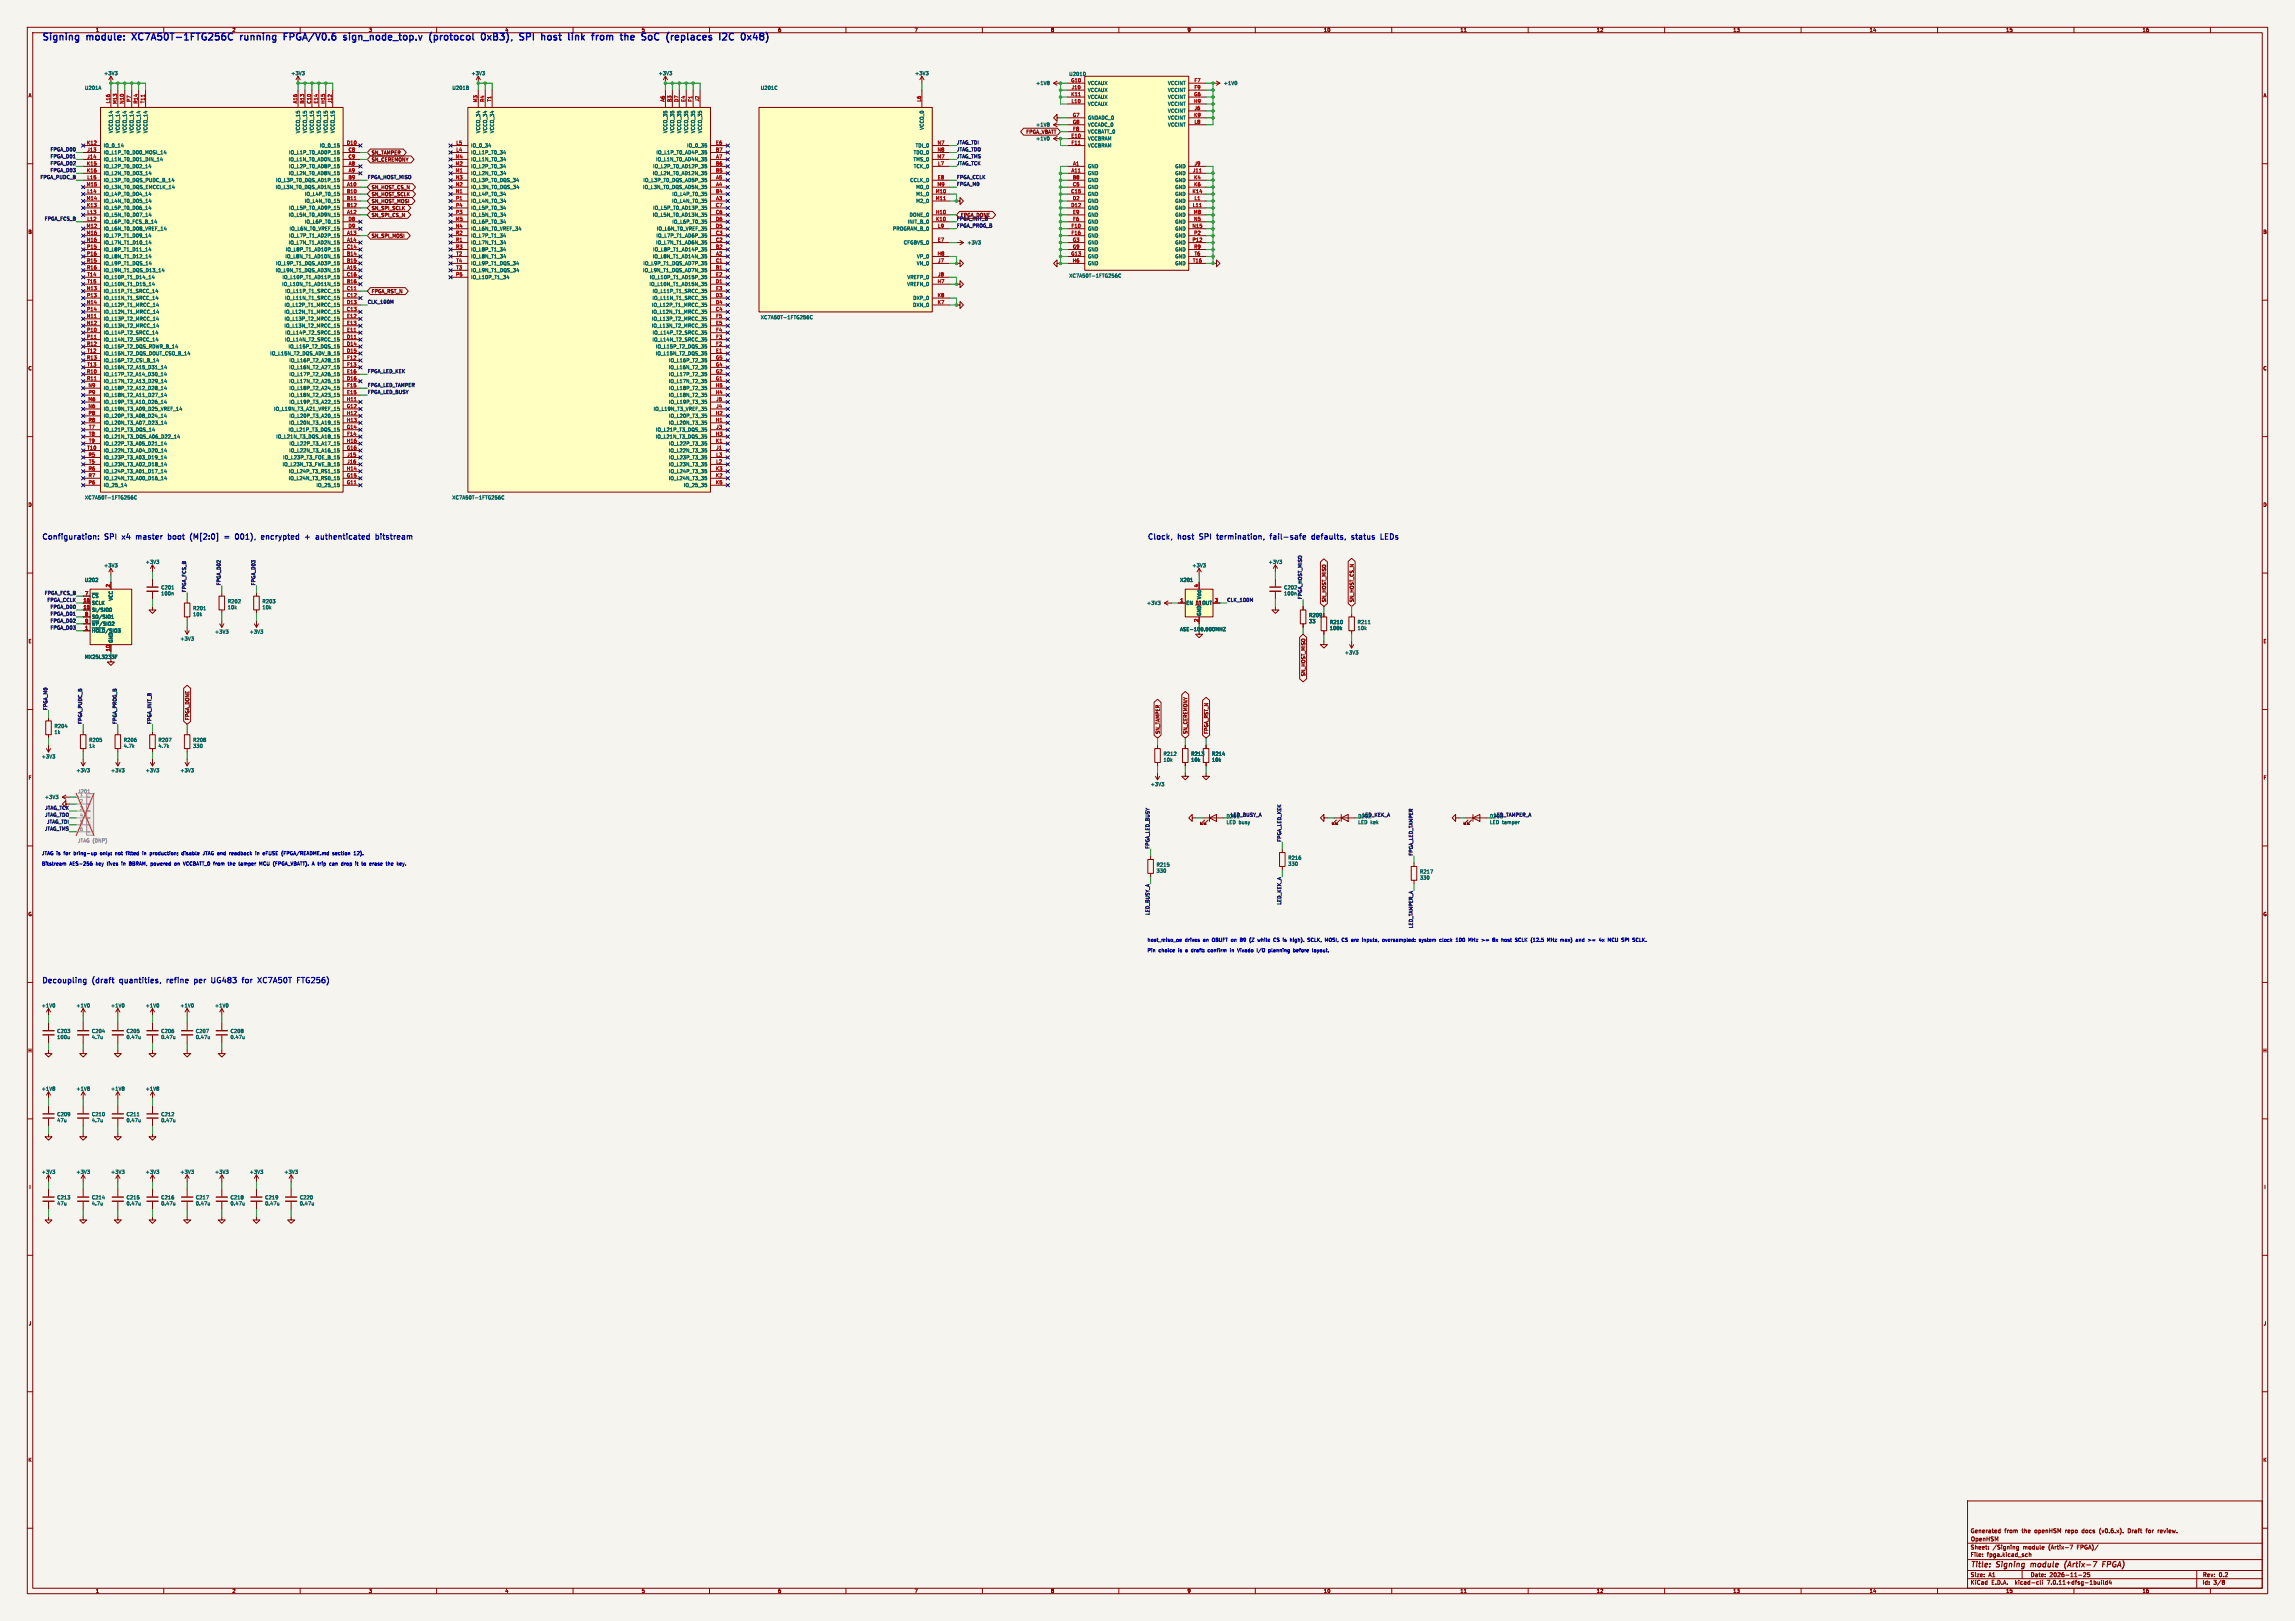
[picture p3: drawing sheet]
<svg xmlns="http://www.w3.org/2000/svg" width="841mm" height="594mm" viewBox="0 0 841 594" stroke-linecap="round" stroke-linejoin="round" font-family="sans-serif">
<defs><g id="words">
<g font-size="3.5" fill="#0000c2">
<text x="15.2" y="15">Signing</text>
<text x="32" y="15">module:</text>
<text x="49.6" y="15">XC7A50T-1FTG256C</text>
<text x="90.3" y="15">running</text>
<text x="107.2" y="15">FPGA/V0.6</text>
<text x="130.1" y="15">sign_node_top.v</text>
<text x="162.6" y="15">(protocol</text>
<text x="182.6" y="15">0xB3),</text>
<text x="197.6" y="15">SPI</text>
<text x="206.6" y="15">host</text>
<text x="217.5" y="15">link</text>
<text x="227.2" y="15">from</text>
<text x="238.7" y="15">the</text>
<text x="247.4" y="15">SoC</text>
<text x="257.5" y="15">(replaces</text>
<text x="277.9" y="15">I2C</text>
</g>
<g font-size="2.8" fill="#0000c2">
<text x="15.2" y="197.9">Configuration:</text>
<text x="38.6" y="197.9">SPI</text>
<text x="45.8" y="197.9">x4</text>
<text x="51.6" y="197.9">master</text>
<text x="64.2" y="197.9">boot</text>
<text x="73" y="197.9">(M[2:0]</text>
<text x="86.4" y="197.9">=</text>
<text x="91.2" y="197.9">001),</text>
<text x="101.5" y="197.9">encrypted</text>
<text x="118.3" y="197.9">+</text>
<text x="123.1" y="197.9">authenticated</text>
<text x="145.8" y="197.9">bitstream</text>
<text x="420.4" y="197.9">Clock,</text>
<text x="431.8" y="197.9">host</text>
<text x="440.5" y="197.9">SPI</text>
<text x="447.7" y="197.9">termination,</text>
<text x="468" y="197.9">fail-safe</text>
<text x="484.1" y="197.9">defaults,</text>
<text x="499.5" y="197.9">status</text>
<text x="510.9" y="197.9">LEDs</text>
<text x="15.2" y="360.4">Decoupling</text>
<text x="34" y="360.4">(draft</text>
<text x="44.8" y="360.4">quantities,</text>
<text x="62.9" y="360.4">refine</text>
<text x="73.8" y="360.4">per</text>
<text x="80.9" y="360.4">UG483</text>
<text x="93" y="360.4">for</text>
<text x="99.5" y="360.4">XC7A50T</text>
<text x="114.7" y="360.4">FTG256)</text>
</g>
<g font-size="2.8" fill="#840000">
<text x="722" y="574.9">Title:</text>
<text x="731.7" y="574.9">Signing</text>
<text x="745" y="574.9">module</text>
<text x="758.2" y="574.9">(Artix-7</text>
<text x="772.9" y="574.9">FPGA)</text>
</g>
<g font-size="2.1" fill="#840000">
<text x="722" y="562">Generated</text>
<text x="734.5" y="562">from</text>
<text x="741" y="562">the</text>
<text x="745.8" y="562">openHSM</text>
<text x="757.1" y="562">repo</text>
<text x="763.4" y="562">docs</text>
<text x="769.9" y="562">(v0.6.x).</text>
<text x="780.5" y="562">Draft</text>
<text x="787.3" y="562">for</text>
<text x="791.8" y="562">review.</text>
<text x="722" y="568">Sheet:</text>
<text x="722" y="565.2">OpenHSM</text>
<text x="730.2" y="568">/Signing</text>
<text x="741.4" y="568">module</text>
<text x="750.8" y="568">(Artix-7</text>
<text x="761.4" y="568">FPGA)/</text>
<text x="722" y="570.7">File:</text>
<text x="728.1" y="570.7">fpga.kicad_sch</text>
<text x="722" y="580.9">KiCad</text>
<text x="722" y="578.1">Size:</text>
<text x="728.7" y="578.1">A1</text>
<text x="729.7" y="580.9">E.D.A.</text>
<text x="738.6" y="580.9">kicad-cli</text>
<text x="744" y="578.1">Date:</text>
<text x="750.5" y="580.9">7.0.11+dfsg-1build4</text>
<text x="751" y="578.1">2026-11-25</text>
<text x="807" y="578.3">Rev:</text>
<text x="807" y="580.9">Id:</text>
<text x="811.1" y="580.9">3/8</text>
<text x="813.4" y="578.3">0.2</text>
</g>
<g font-size="1.8" fill="#840000">
<text x="35" y="11.9">1</text>
<text x="135" y="11.9">3</text>
<text x="285" y="11.9">6</text>
<text x="335" y="11.9">7</text>
<text x="385" y="11.9">8</text>
<text x="435" y="11.9">9</text>
<text x="485" y="11.9">10</text>
<text x="535" y="11.9">11</text>
<text x="585" y="11.9">12</text>
<text x="635" y="11.9">13</text>
<text x="685" y="11.9">14</text>
<text x="735" y="11.9">15</text>
<text x="785" y="11.9">16</text>
<text x="10.3" y="35.9">A</text>
<text x="829.3" y="35.9">A</text>
<text x="375.9" y="49.2">FPGA_VBATT</text>
<text x="136" y="59.4">SN_CEREMONY</text>
<text x="136" y="56.8">SN_TAMPER</text>
<text x="136" y="69.5">SN_HOST_CS_N</text>
<text x="136" y="72.1">SN_HOST_SCLK</text>
<text x="136" y="74.6">SN_HOST_MOSI</text>
<text x="136" y="77.2">SN_SPI_SCLK</text>
<text x="136" y="79.7">SN_SPI_CS_N</text>
<text x="10.3" y="85.9">B</text>
<text x="136" y="87.3">SN_SPI_MOSI</text>
<text x="829.2" y="85.9">B</text>
<text x="136" y="107.6">FPGA_RST_N</text>
<text x="10.3" y="135.9">C</text>
<text x="829.2" y="135.9">C</text>
<text x="10.3" y="185.9">D</text>
<text x="829.2" y="185.9">D</text>
<text x="486.1" y="220.8" transform="rotate(-90 486.1 220.8)">SN_HOST_MISO</text>
<text x="496.3" y="220.8" transform="rotate(-90 496.3 220.8)">SN_HOST_CS_N</text>
<text x="10.3" y="235.9">E</text>
<text x="829.3" y="235.9">E</text>
<text x="478.5" y="248" transform="rotate(-90 478.5 248)">SN_HOST_MISO</text>
<text x="69.5" y="264" transform="rotate(-90 69.5 264)">FPGA_DONE</text>
<text x="425.1" y="269.1" transform="rotate(-90 425.1 269.1)">SN_TAMPER</text>
<text x="435.3" y="269.1" transform="rotate(-90 435.3 269.1)">SN_CEREMONY</text>
<text x="442.9" y="269.1" transform="rotate(-90 442.9 269.1)">FPGA_RST_N</text>
<text x="10.3" y="285.9">F</text>
<text x="829.3" y="285.9">F</text>
<text x="10.3" y="335.9">G</text>
<text x="829.2" y="335.9">G</text>
<text x="10.2" y="385.9">H</text>
<text x="829.2" y="385.9">H</text>
<text x="10.6" y="435.9">I</text>
<text x="829.6" y="435.9">I</text>
<text x="10.4" y="485.9">J</text>
<text x="829.4" y="485.9">J</text>
<text x="10.3" y="535.9">K</text>
<text x="829.2" y="535.9">K</text>
<text x="35" y="583.9">1</text>
<text x="85" y="583.9">2</text>
<text x="135" y="583.9">3</text>
<text x="185" y="583.9">4</text>
<text x="235" y="583.9">5</text>
<text x="285" y="583.9">6</text>
<text x="335" y="583.9">7</text>
<text x="385" y="583.9">8</text>
<text x="435" y="583.9">9</text>
<text x="485" y="583.9">10</text>
<text x="535" y="583.9">11</text>
<text x="585" y="583.9">12</text>
<text x="635" y="583.9">13</text>
<text x="685" y="583.9">14</text>
<text x="735" y="583.9">15</text>
<text x="785" y="583.9">16</text>
</g>
<g font-size="1.8" fill="#0000c2">
<text x="85" y="11.9">2</text>
<text x="185" y="11.9">4</text>
<text x="235" y="11.9">5</text>
<text x="15.2" y="313.4">JTAG is</text>
<text x="15.2" y="317.3">Bitstream</text>
<text x="23.5" y="313.4">for</text>
<text x="25.5" y="317.3">AES-256</text>
<text x="27.3" y="313.4">bring-up</text>
<text x="35.3" y="317.3">key</text>
<text x="37.2" y="313.4">only:</text>
<text x="39.6" y="317.3">lives</text>
<text x="42.9" y="313.4">not</text>
<text x="45.1" y="317.3">in</text>
<text x="47.1" y="313.4">fitted</text>
<text x="48" y="317.3">BBRAM,</text>
<text x="53.3" y="313.4">in</text>
<text x="56.1" y="317.3">powered</text>
<text x="56.2" y="313.4">production;</text>
<text x="65" y="317.3">on</text>
<text x="68.1" y="313.4">disable</text>
<text x="68.5" y="317.3">VCCBATT_0 from</text>
<text x="76.1" y="313.4">JTAG and</text>
<text x="85.3" y="317.3">the</text>
<text x="86.2" y="313.4">readback</text>
<text x="89.4" y="317.3">tamper</text>
<text x="96" y="313.4">in</text>
<text x="97.2" y="317.3">MCU (FPGA_VBATT).</text>
<text x="98.9" y="313.4">eFUSE</text>
<text x="105.9" y="313.4">(FPGA/README.md</text>
<text x="117" y="317.3">A trip</text>
<text x="123.7" y="317.3">can</text>
<text x="124.8" y="313.4">section</text>
<text x="128.2" y="317.3">drop</text>
<text x="132.8" y="313.4">12).</text>
<text x="133.6" y="317.3">it</text>
<text x="136.1" y="317.3">to</text>
<text x="139.2" y="317.3">erase</text>
<text x="145.5" y="317.3">the</text>
<text x="420.4" y="345.2">host_miso_oe</text>
<text x="434.2" y="345.2">drives</text>
<text x="441" y="345.2">an</text>
<text x="444.5" y="345.2">OBUFT on</text>
<text x="455.1" y="345.2">B9</text>
<text x="458.8" y="345.2">(Z</text>
<text x="462" y="345.2">while</text>
<text x="468" y="345.2">CS is</text>
<text x="474.5" y="345.2">high).</text>
<text x="481.1" y="345.2">SCLK,</text>
<text x="487.7" y="345.2">MOSI,</text>
<text x="494.1" y="345.2">CS are</text>
<text x="501.9" y="345.2">inputs,</text>
<text x="509.5" y="345.2">oversampled:</text>
<text x="523.2" y="345.2">system</text>
<text x="530.9" y="345.2">clock</text>
<text x="537.1" y="345.2">100</text>
<text x="541.9" y="345.2">MHz</text>
<text x="546.9" y="345.2">&gt;=</text>
<text x="551.2" y="345.2">8x</text>
<text x="554.6" y="345.2">host</text>
<text x="559.8" y="345.2">SCLK</text>
<text x="565.8" y="345.2">(12.5</text>
<text x="572" y="345.2">MHz</text>
<text x="577" y="345.2">max)</text>
<text x="582.9" y="345.2">and</text>
<text x="587.5" y="345.2">&gt;=</text>
<text x="591.8" y="345.2">4x</text>
<text x="595.2" y="345.2">MCU SPI</text>
<text x="420.4" y="349">Pin</text>
<text x="424.6" y="349">choice</text>
<text x="431.9" y="349">is</text>
<text x="434.7" y="349">a</text>
<text x="437" y="349">draft:</text>
<text x="443.3" y="349">confirm</text>
<text x="451.7" y="349">in</text>
<text x="454.6" y="349">Vivado</text>
<text x="461.9" y="349">I/O</text>
<text x="466.3" y="349">planning</text>
<text x="475.7" y="349">before</text>
<text x="482.8" y="349">layout.</text>
</g>
<g font-size="1.8" fill="#006464">
<text x="38" y="27.7">+3V3</text>
<text x="106.6" y="27.7">+3V3</text>
<text x="172.6" y="27.7">+3V3</text>
<text x="241.2" y="27.7">+3V3</text>
<text x="335.2" y="27.7">+3V3</text>
<text x="391.7" y="28">U201D</text>
<text x="31" y="33.1">U201A</text>
<text x="165.6" y="33.1">U201B</text>
<text x="278.6" y="33.1">U201C</text>
<text x="379.5" y="31.3">+1V8</text>
<text x="398.5" y="31.3">VCCAUX</text>
<text x="398.5" y="33.9">VCCAUX</text>
<text x="427.9" y="31.3">VCCINT</text>
<text x="427.9" y="33.9">VCCINT</text>
<text x="448.3" y="31.3">+1V0</text>
<text x="398.5" y="36.4">VCCAUX</text>
<text x="398.5" y="39">VCCAUX</text>
<text x="427.9" y="36.4">VCCINT</text>
<text x="427.9" y="39">VCCINT</text>
<text x="427.9" y="41.5">VCCINT</text>
<text x="338.7" y="47.7" transform="rotate(-90 338.7 47.7)">VCCO_0</text>
<text x="379.5" y="46.6">+1V8</text>
<text x="398.5" y="44">GNDADC_0</text>
<text x="398.5" y="46.6">VCCADC_0</text>
<text x="427.9" y="44">VCCINT</text>
<text x="427.9" y="46.6">VCCINT</text>
<text x="41.5" y="48.9" transform="rotate(-90 41.5 48.9)">VCCO_14</text>
<text x="44" y="48.9" transform="rotate(-90 44 48.9)">VCCO_14</text>
<text x="46.6" y="48.9" transform="rotate(-90 46.6 48.9)">VCCO_14</text>
<text x="49.1" y="48.9" transform="rotate(-90 49.1 48.9)">VCCO_14</text>
<text x="51.7" y="48.9" transform="rotate(-90 51.7 48.9)">VCCO_14</text>
<text x="54.2" y="48.9" transform="rotate(-90 54.2 48.9)">VCCO_14</text>
<text x="110.1" y="48.9" transform="rotate(-90 110.1 48.9)">VCCO_15</text>
<text x="112.6" y="48.9" transform="rotate(-90 112.6 48.9)">VCCO_15</text>
<text x="115.2" y="48.9" transform="rotate(-90 115.2 48.9)">VCCO_15</text>
<text x="117.7" y="48.9" transform="rotate(-90 117.7 48.9)">VCCO_15</text>
<text x="120.2" y="48.9" transform="rotate(-90 120.2 48.9)">VCCO_15</text>
<text x="122.8" y="48.9" transform="rotate(-90 122.8 48.9)">VCCO_15</text>
<text x="176.1" y="48.9" transform="rotate(-90 176.1 48.9)">VCCO_34</text>
<text x="178.7" y="48.9" transform="rotate(-90 178.7 48.9)">VCCO_34</text>
<text x="181.2" y="48.9" transform="rotate(-90 181.2 48.9)">VCCO_34</text>
<text x="244.7" y="48.9" transform="rotate(-90 244.7 48.9)">VCCO_35</text>
<text x="247.2" y="48.9" transform="rotate(-90 247.2 48.9)">VCCO_35</text>
<text x="249.8" y="48.9" transform="rotate(-90 249.8 48.9)">VCCO_35</text>
<text x="252.3" y="48.9" transform="rotate(-90 252.3 48.9)">VCCO_35</text>
<text x="254.9" y="48.9" transform="rotate(-90 254.9 48.9)">VCCO_35</text>
<text x="257.4" y="48.9" transform="rotate(-90 257.4 48.9)">VCCO_35</text>
<text x="379.5" y="51.7">+1V0</text>
<text x="398.5" y="51.7">VCCBRAM</text>
<text x="398.5" y="49.1">VCCBATT_0</text>
<text x="37.8" y="56.7">IO_L1P_T0_D00_MOSI_14</text>
<text x="37.8" y="59.3">IO_L1N_T0_D01_DIN_14</text>
<text x="37.8" y="54.2">IO_0_14</text>
<text x="105.6" y="59.3">IO_L1N_T0_AD0N_15</text>
<text x="105.8" y="56.7">IO_L1P_T0_AD0P_15</text>
<text x="117" y="54.2">IO_0_15</text>
<text x="172.5" y="56.7">IO_L1P_T0_34</text>
<text x="172.5" y="54.2">IO_0_34</text>
<text x="172.5" y="59.3">IO_L1N_T0_34</text>
<text x="240.3" y="59.3">IO_L1N_T0_AD4N_35</text>
<text x="240.4" y="56.7">IO_L1P_T0_AD4P_35</text>
<text x="251.6" y="54.2">IO_0_35</text>
<text x="334.6" y="59.3">TMS_0</text>
<text x="334.7" y="56.7">TDO_0</text>
<text x="335.4" y="54.2">TDI_0</text>
<text x="398.5" y="54.2">VCCBRAM</text>
<text x="37.8" y="61.8">IO_L2P_T0_D02_14</text>
<text x="37.8" y="64.4">IO_L2N_T0_D03_14</text>
<text x="105.6" y="64.4">IO_L2N_T0_AD8N_15</text>
<text x="105.8" y="61.8">IO_L2P_T0_AD8P_15</text>
<text x="172.5" y="64.4">IO_L2N_T0_34</text>
<text x="172.5" y="61.8">IO_L2P_T0_34</text>
<text x="239.1" y="64.4">IO_L2N_T0_AD12N_35</text>
<text x="239.2" y="61.8">IO_L2P_T0_AD12P_35</text>
<text x="334.7" y="61.8">TCK_0</text>
<text x="398.5" y="61.8">GND</text>
<text x="398.5" y="64.4">GND</text>
<text x="430.5" y="64.4">GND</text>
<text x="430.5" y="61.8">GND</text>
<text x="37.8" y="72">IO_L4P_T0_D04_14</text>
<text x="37.8" y="66.9">IO_L3P_T0_DQS_PUDC_B_14</text>
<text x="37.8" y="69.4">IO_L3N_T0_DQS_EMCCLK_14</text>
<text x="100.9" y="69.4">IO_L3N_T0_DQS_AD1N_15</text>
<text x="101" y="66.9">IO_L3P_T0_DQS_AD1P_15</text>
<text x="111.6" y="72">IO_L4P_T0_15</text>
<text x="172.5" y="72">IO_L4P_T0_34</text>
<text x="172.5" y="69.4">IO_L3N_T0_DQS_34</text>
<text x="172.5" y="66.9">IO_L3P_T0_DQS_34</text>
<text x="235.5" y="69.4">IO_L3N_T0_DQS_AD5N_35</text>
<text x="235.6" y="66.9">IO_L3P_T0_DQS_AD5P_35</text>
<text x="246.2" y="72">IO_L4P_T0_35</text>
<text x="333.4" y="66.9">CCLK_0</text>
<text x="335.6" y="72">M1_0</text>
<text x="335.6" y="69.4">M0_0</text>
<text x="398.5" y="66.9">GND</text>
<text x="398.5" y="72">GND</text>
<text x="398.5" y="69.4">GND</text>
<text x="430.5" y="72">GND</text>
<text x="430.5" y="66.9">GND</text>
<text x="430.5" y="69.4">GND</text>
<text x="37.8" y="77.1">IO_L5P_T0_D06_14</text>
<text x="37.8" y="74.5">IO_L4N_T0_D05_14</text>
<text x="105.8" y="77.1">IO_L5P_T0_AD9P_15</text>
<text x="111.5" y="74.5">IO_L4N_T0_15</text>
<text x="172.5" y="74.5">IO_L4N_T0_34</text>
<text x="172.5" y="77.1">IO_L5P_T0_34</text>
<text x="239.2" y="77.1">IO_L5P_T0_AD13P_35</text>
<text x="246.1" y="74.5">IO_L4N_T0_35</text>
<text x="335.6" y="74.5">M2_0</text>
<text x="398.5" y="77.1">GND</text>
<text x="398.5" y="74.5">GND</text>
<text x="430.5" y="74.5">GND</text>
<text x="430.5" y="77.1">GND</text>
<text x="37.8" y="82.1">IO_L6P_T0_FCS_B_14</text>
<text x="37.8" y="79.6">IO_L5N_T0_D07_14</text>
<text x="105.6" y="79.6">IO_L5N_T0_AD9N_15</text>
<text x="111.6" y="82.1">IO_L6P_T0_15</text>
<text x="172.5" y="82.1">IO_L6P_T0_34</text>
<text x="172.5" y="79.6">IO_L5N_T0_34</text>
<text x="239.1" y="79.6">IO_L5N_T0_AD13N_35</text>
<text x="246.2" y="82.1">IO_L6P_T0_35</text>
<text x="332.5" y="82.1">INIT_B_0</text>
<text x="333.2" y="79.6">DONE_0</text>
<text x="398.5" y="79.6">GND</text>
<text x="398.5" y="82.1">GND</text>
<text x="430.5" y="79.6">GND</text>
<text x="430.5" y="82.1">GND</text>
<text x="37.8" y="84.7">IO_L6N_T0_D08_VREF_14</text>
<text x="37.8" y="87.2">IO_L7P_T1_D09_14</text>
<text x="37.8" y="89.8">IO_L7N_T1_D10_14</text>
<text x="105.6" y="89.8">IO_L7N_T1_AD2N_15</text>
<text x="105.8" y="87.2">IO_L7P_T1_AD2P_15</text>
<text x="105.9" y="84.7">IO_L6N_T0_VREF_15</text>
<text x="172.5" y="84.7">IO_L6N_T0_VREF_34</text>
<text x="172.5" y="89.8">IO_L7N_T1_34</text>
<text x="172.5" y="87.2">IO_L7P_T1_34</text>
<text x="240.3" y="89.8">IO_L7N_T1_AD6N_35</text>
<text x="240.4" y="87.2">IO_L7P_T1_AD6P_35</text>
<text x="240.6" y="84.7">IO_L6N_T0_VREF_35</text>
<text x="327" y="84.7">PROGRAM_B_0</text>
<text x="331" y="89.8">CFGBVS_0</text>
<text x="354.3" y="89.8">+3V3</text>
<text x="398.5" y="84.7">GND</text>
<text x="398.5" y="87.2">GND</text>
<text x="398.5" y="89.8">GND</text>
<text x="430.5" y="84.7">GND</text>
<text x="430.5" y="89.8">GND</text>
<text x="430.5" y="87.2">GND</text>
<text x="37.8" y="92.3">IO_L8P_T1_D11_14</text>
<text x="37.8" y="94.8">IO_L8N_T1_D12_14</text>
<text x="104.4" y="94.8">IO_L8N_T1_AD10N_15</text>
<text x="104.6" y="92.3">IO_L8P_T1_AD10P_15</text>
<text x="172.5" y="92.3">IO_L8P_T1_34</text>
<text x="172.5" y="94.8">IO_L8N_T1_34</text>
<text x="239.1" y="94.8">IO_L8N_T1_AD14N_35</text>
<text x="239.2" y="92.3">IO_L8P_T1_AD14P_35</text>
<text x="335.9" y="94.8">VP_0</text>
<text x="398.5" y="94.8">GND</text>
<text x="398.5" y="92.3">GND</text>
<text x="430.5" y="92.3">GND</text>
<text x="430.5" y="94.8">GND</text>
<text x="37.8" y="97.4">IO_L9P_T1_DQS_14</text>
<text x="37.8" y="99.9">IO_L9N_T1_DQS_D13_14</text>
<text x="100.9" y="99.9">IO_L9N_T1_DQS_AD3N_15</text>
<text x="101" y="97.4">IO_L9P_T1_DQS_AD3P_15</text>
<text x="172.5" y="99.9">IO_L9N_T1_DQS_34</text>
<text x="172.5" y="97.4">IO_L9P_T1_DQS_34</text>
<text x="235.5" y="99.9">IO_L9N_T1_DQS_AD7N_35</text>
<text x="235.6" y="97.4">IO_L9P_T1_DQS_AD7P_35</text>
<text x="335.8" y="97.4">VN_0</text>
<text x="391.7" y="101.9">XC7A50T-1FTG256C</text>
<text x="398.5" y="97.4">GND</text>
<text x="430.5" y="97.4">GND</text>
<text x="37.8" y="107.5">IO_L11P_T1_SRCC_14</text>
<text x="37.8" y="102.5">IO_L10P_T1_D14_14</text>
<text x="37.8" y="105">IO_L10N_T1_D15_14</text>
<text x="103.2" y="105">IO_L10N_T1_AD11N_15</text>
<text x="103.3" y="102.5">IO_L10P_T1_AD11P_15</text>
<text x="104.4" y="107.5">IO_L11P_T1_SRCC_15</text>
<text x="172.5" y="102.5">IO_L10P_T1_34</text>
<text x="237.8" y="105">IO_L10N_T1_AD15N_35</text>
<text x="238" y="102.5">IO_L10P_T1_AD15P_35</text>
<text x="239" y="107.5">IO_L11P_T1_SRCC_35</text>
<text x="332.3" y="105">VREFN_0</text>
<text x="332.4" y="102.5">VREFP_0</text>
<text x="37.8" y="112.6">IO_L12P_T1_MRCC_14</text>
<text x="37.8" y="110.1">IO_L11N_T1_SRCC_14</text>
<text x="104.1" y="112.6">IO_L12P_T1_MRCC_15</text>
<text x="104.3" y="110.1">IO_L11N_T1_SRCC_15</text>
<text x="238.8" y="112.6">IO_L12P_T1_MRCC_35</text>
<text x="238.9" y="110.1">IO_L11N_T1_SRCC_35</text>
<text x="334.4" y="112.6">DXN_0</text>
<text x="334.5" y="110.1">DXP_0</text>
<text x="37.8" y="117.7">IO_L13P_T2_MRCC_14</text>
<text x="37.8" y="115.2">IO_L12N_T1_MRCC_14</text>
<text x="104.1" y="115.2">IO_L12N_T1_MRCC_15</text>
<text x="104.1" y="117.7">IO_L13P_T2_MRCC_15</text>
<text x="238.7" y="115.2">IO_L12N_T1_MRCC_35</text>
<text x="238.8" y="117.7">IO_L13P_T2_MRCC_35</text>
<text x="278.6" y="117.2">XC7A50T-1FTG256C</text>
<text x="37.8" y="120.2">IO_L13N_T2_MRCC_14</text>
<text x="37.8" y="122.8">IO_L14P_T2_SRCC_14</text>
<text x="37.8" y="125.3">IO_L14N_T2_SRCC_14</text>
<text x="104.1" y="120.2">IO_L13N_T2_MRCC_15</text>
<text x="104.3" y="125.3">IO_L14N_T2_SRCC_15</text>
<text x="104.4" y="122.8">IO_L14P_T2_SRCC_15</text>
<text x="238.7" y="120.2">IO_L13N_T2_MRCC_35</text>
<text x="238.9" y="125.3">IO_L14N_T2_SRCC_35</text>
<text x="239" y="122.8">IO_L14P_T2_SRCC_35</text>
<text x="37.8" y="127.9">IO_L15P_T2_DQS_RDWR_B_14</text>
<text x="37.8" y="130.4">IO_L15N_T2_DQS_DOUT_CSO_B_14</text>
<text x="98.9" y="130.4">IO_L15N_T2_DQS_ADV_B_15</text>
<text x="105.6" y="127.9">IO_L15P_T2_DQS_15</text>
<text x="240.1" y="130.4">IO_L15N_T2_DQS_35</text>
<text x="240.2" y="127.9">IO_L15P_T2_DQS_35</text>
<text x="37.8" y="132.9">IO_L16P_T2_CSI_B_14</text>
<text x="37.8" y="135.5">IO_L16N_T2_A15_D31_14</text>
<text x="105.8" y="135.5">IO_L16N_T2_A27_15</text>
<text x="105.9" y="132.9">IO_L16P_T2_A28_15</text>
<text x="244.9" y="135.5">IO_L16N_T2_35</text>
<text x="245" y="132.9">IO_L16P_T2_35</text>
<text x="37.8" y="143.1">IO_L18P_T2_A12_D28_14</text>
<text x="37.8" y="138">IO_L17P_T2_A14_D30_14</text>
<text x="37.8" y="140.6">IO_L17N_T2_A13_D29_14</text>
<text x="105.8" y="140.6">IO_L17N_T2_A25_15</text>
<text x="105.9" y="138">IO_L17P_T2_A26_15</text>
<text x="105.9" y="143.1">IO_L18P_T2_A24_15</text>
<text x="244.9" y="140.6">IO_L17N_T2_35</text>
<text x="245" y="138">IO_L17P_T2_35</text>
<text x="245" y="143.1">IO_L18P_T2_35</text>
<text x="37.8" y="148.2">IO_L19P_T3_A10_D26_14</text>
<text x="37.8" y="145.6">IO_L18N_T2_A11_D27_14</text>
<text x="105.8" y="145.6">IO_L18N_T2_A23_15</text>
<text x="105.9" y="148.2">IO_L19P_T3_A22_15</text>
<text x="244.9" y="145.6">IO_L18N_T2_35</text>
<text x="245" y="148.2">IO_L19P_T3_35</text>
<text x="37.8" y="150.7">IO_L19N_T3_A09_D25_VREF_14</text>
<text x="37.8" y="153.3">IO_L20P_T3_A08_D24_14</text>
<text x="37.8" y="155.8">IO_L20N_T3_A07_D23_14</text>
<text x="100.3" y="150.7">IO_L19N_T3_A21_VREF_15</text>
<text x="105.8" y="155.8">IO_L20N_T3_A19_15</text>
<text x="105.9" y="153.3">IO_L20P_T3_A20_15</text>
<text x="239.4" y="150.7">IO_L19N_T3_VREF_35</text>
<text x="244.9" y="155.8">IO_L20N_T3_35</text>
<text x="245" y="153.3">IO_L20P_T3_35</text>
<text x="37.8" y="158.3">IO_L21P_T3_DQS_14</text>
<text x="37.8" y="160.9">IO_L21N_T3_DQS_A06_D22_14</text>
<text x="101" y="160.9">IO_L21N_T3_DQS_A18_15</text>
<text x="105.6" y="158.3">IO_L21P_T3_DQS_15</text>
<text x="240.1" y="160.9">IO_L21N_T3_DQS_35</text>
<text x="240.2" y="158.3">IO_L21P_T3_DQS_35</text>
<text x="37.8" y="166">IO_L22N_T3_A04_D20_14</text>
<text x="37.8" y="163.4">IO_L22P_T3_A05_D21_14</text>
<text x="105.8" y="166">IO_L22N_T3_A16_15</text>
<text x="105.9" y="163.4">IO_L22P_T3_A17_15</text>
<text x="244.9" y="166">IO_L22N_T3_35</text>
<text x="245" y="163.4">IO_L22P_T3_35</text>
<text x="37.8" y="168.5">IO_L23P_T3_A03_D19_14</text>
<text x="37.8" y="173.6">IO_L24P_T3_A01_D17_14</text>
<text x="37.8" y="171">IO_L23N_T3_A02_D18_14</text>
<text x="103.4" y="171">IO_L23N_T3_FWE_B_15</text>
<text x="103.6" y="168.5">IO_L23P_T3_FOE_B_15</text>
<text x="105.7" y="173.6">IO_L24P_T3_RS1_15</text>
<text x="244.9" y="171">IO_L23N_T3_35</text>
<text x="245" y="173.6">IO_L24P_T3_35</text>
<text x="245" y="168.5">IO_L23P_T3_35</text>
<text x="37.8" y="178.7">IO_25_14</text>
<text x="37.8" y="176.1">IO_L24N_T3_A00_D16_14</text>
<text x="105.6" y="176.1">IO_L24N_T3_RS0_15</text>
<text x="115.8" y="178.7">IO_25_15</text>
<text x="244.9" y="176.1">IO_L24N_T3_35</text>
<text x="250.4" y="178.7">IO_25_35</text>
<text x="31" y="183.2">XC7A50T-1FTG256C</text>
<text x="165.6" y="183.2">XC7A50T-1FTG256C</text>
<text x="38" y="208.1">+3V3</text>
<text x="53.2" y="206.8">+3V3</text>
<text x="436.8" y="208.1">+3V3</text>
<text x="464.7" y="206.8">+3V3</text>
<text x="31" y="213.4">U202</text>
<text x="432.3" y="213.4">X201</text>
<text x="33.5" y="221.8">SCLK</text>
<text x="33.5" y="219.3">~{CS}</text>
<text x="41.5" y="220.2" transform="rotate(-90 41.5 220.2)">VCC</text>
<text x="58.9" y="216.2">C201</text>
<text x="58.9" y="218.4">100n</text>
<text x="83.3" y="221.2">R202</text>
<text x="96" y="221.2">R203</text>
<text x="420.2" y="221.8">+3V3</text>
<text x="434.6" y="221.8">EN</text>
<text x="440.3" y="219.7" transform="rotate(-90 440.3 219.7)">Vdd</text>
<text x="440.4" y="221.8">OUT</text>
<text x="470.4" y="216.2">C202</text>
<text x="470.4" y="218.4">100n</text>
<text x="33.5" y="224.4">SI/SIO0</text>
<text x="33.5" y="226.9">SO/SIO1</text>
<text x="70.6" y="223.8">R201</text>
<text x="70.6" y="226">10k</text>
<text x="83.3" y="223.4">10k</text>
<text x="96" y="223.4">10k</text>
<text x="440.3" y="225.8" transform="rotate(-90 440.3 225.8)">GND</text>
<text x="479.5" y="226.3">R209</text>
<text x="33.5" y="232">~{HOLD}/SIO3</text>
<text x="33.5" y="229.5">~{WP}/SIO2</text>
<text x="78.6" y="232.4">+3V3</text>
<text x="91.3" y="232.4">+3V3</text>
<text x="432.3" y="231.5">ASE-100.000MHZ</text>
<text x="479.5" y="228.5">33</text>
<text x="487.2" y="228.9">R210</text>
<text x="487.2" y="231.1">100k</text>
<text x="497.3" y="228.9">R211</text>
<text x="497.3" y="231.1">10k</text>
<text x="41.5" y="235.7" transform="rotate(-90 41.5 235.7)">GND</text>
<text x="65.9" y="234.9">+3V3</text>
<text x="31" y="241.6">MX25L3233F</text>
<text x="492.7" y="240">+3V3</text>
<text x="19.8" y="267">R204</text>
<text x="19.8" y="269.2">1k</text>
<text x="32.5" y="272">R205</text>
<text x="32.5" y="274.2">1k</text>
<text x="45.2" y="272">R206</text>
<text x="45.2" y="274.2">4.7k</text>
<text x="57.9" y="272">R207</text>
<text x="57.9" y="274.2">4.7k</text>
<text x="70.6" y="272">R208</text>
<text x="70.6" y="274.2">330</text>
<text x="15.1" y="278.1">+3V3</text>
<text x="426.2" y="277.1">R212</text>
<text x="426.2" y="279.3">10k</text>
<text x="436.4" y="277.1">R213</text>
<text x="436.4" y="279.3">10k</text>
<text x="444" y="277.1">R214</text>
<text x="444" y="279.3">10k</text>
<text x="27.8" y="283.2">+3V3</text>
<text x="40.5" y="283.2">+3V3</text>
<text x="53.2" y="283.2">+3V3</text>
<text x="65.9" y="283.2">+3V3</text>
<text x="16.3" y="293">+3V3</text>
<text x="421.5" y="288.3">+3V3</text>
<text x="449.3" y="302.2">LED busy</text>
<text x="497.6" y="302.2">LED kek</text>
<text x="545.8" y="302.2">LED tamper</text>
<text x="423.7" y="317.8">R215</text>
<text x="471.9" y="315.2">R216</text>
<text x="471.9" y="317.4">330</text>
<text x="423.7" y="320">330</text>
<text x="520.2" y="320.3">R217</text>
<text x="520.2" y="322.5">330</text>
<text x="15.1" y="369.4">+1V0</text>
<text x="27.8" y="369.4">+1V0</text>
<text x="40.5" y="369.4">+1V0</text>
<text x="53.2" y="369.4">+1V0</text>
<text x="65.9" y="369.4">+1V0</text>
<text x="78.6" y="369.4">+1V0</text>
<text x="20.8" y="378.7">C203</text>
<text x="20.8" y="380.9">100u</text>
<text x="33.5" y="378.7">C204</text>
<text x="33.5" y="380.9">4.7u</text>
<text x="46.2" y="378.7">C205</text>
<text x="46.2" y="380.9">0.47u</text>
<text x="58.9" y="378.7">C206</text>
<text x="58.9" y="380.9">0.47u</text>
<text x="71.6" y="378.7">C207</text>
<text x="71.6" y="380.9">0.47u</text>
<text x="84.3" y="378.7">C208</text>
<text x="84.3" y="380.9">0.47u</text>
<text x="15.1" y="399.9">+1V8</text>
<text x="27.8" y="399.9">+1V8</text>
<text x="40.5" y="399.9">+1V8</text>
<text x="53.2" y="399.9">+1V8</text>
<text x="20.8" y="409.2">C209</text>
<text x="20.8" y="411.4">47u</text>
<text x="33.5" y="409.2">C210</text>
<text x="33.5" y="411.4">4.7u</text>
<text x="46.2" y="409.2">C211</text>
<text x="46.2" y="411.4">0.47u</text>
<text x="58.9" y="409.2">C212</text>
<text x="58.9" y="411.4">0.47u</text>
<text x="15.1" y="430.3">+3V3</text>
<text x="27.8" y="430.3">+3V3</text>
<text x="40.5" y="430.3">+3V3</text>
<text x="53.2" y="430.3">+3V3</text>
<text x="65.9" y="430.3">+3V3</text>
<text x="78.6" y="430.3">+3V3</text>
<text x="91.3" y="430.3">+3V3</text>
<text x="104" y="430.3">+3V3</text>
<text x="20.8" y="439.7">C213</text>
<text x="20.8" y="441.9">47u</text>
<text x="33.5" y="439.7">C214</text>
<text x="33.5" y="441.9">4.7u</text>
<text x="46.2" y="439.7">C215</text>
<text x="46.2" y="441.9">0.47u</text>
<text x="58.9" y="439.7">C216</text>
<text x="58.9" y="441.9">0.47u</text>
<text x="71.6" y="439.7">C217</text>
<text x="71.6" y="441.9">0.47u</text>
<text x="84.3" y="439.7">C218</text>
<text x="84.3" y="441.9">0.47u</text>
<text x="97" y="439.7">C219</text>
<text x="97" y="441.9">0.47u</text>
<text x="109.7" y="439.7">C220</text>
<text x="109.7" y="441.9">0.47u</text>
</g>
<g font-size="1.8" fill="#a90000">
<text x="392.4" y="30.2">G10</text>
<text x="392.4" y="35.3">K11</text>
<text x="392.5" y="32.8">J10</text>
<text x="437.4" y="35.3">G6</text>
<text x="437.5" y="30.2">F7</text>
<text x="437.5" y="32.8">F9</text>
<text x="40.4" y="38" transform="rotate(-90 40.4 38)">L16</text>
<text x="42.9" y="38.2" transform="rotate(-90 42.9 38.2)">M13</text>
<text x="45.5" y="38.2" transform="rotate(-90 45.5 38.2)">N10</text>
<text x="48" y="37.5" transform="rotate(-90 48 37.5)">P7</text>
<text x="50.5" y="38.1" transform="rotate(-90 50.5 38.1)">R14</text>
<text x="53.1" y="38" transform="rotate(-90 53.1 38)">T11</text>
<text x="109" y="38" transform="rotate(-90 109 38)">A16</text>
<text x="111.5" y="38.1" transform="rotate(-90 111.5 38.1)">B13</text>
<text x="114" y="38.1" transform="rotate(-90 114 38.1)">C10</text>
<text x="116.6" y="38.1" transform="rotate(-90 116.6 38.1)">E14</text>
<text x="119.1" y="38.2" transform="rotate(-90 119.1 38.2)">H15</text>
<text x="121.7" y="38" transform="rotate(-90 121.7 38)">J12</text>
<text x="175" y="37.6" transform="rotate(-90 175 37.6)">M3</text>
<text x="177.5" y="37.5" transform="rotate(-90 177.5 37.5)">R4</text>
<text x="180.1" y="37.4" transform="rotate(-90 180.1 37.4)">T1</text>
<text x="243.6" y="37.4" transform="rotate(-90 243.6 37.4)">A6</text>
<text x="246.1" y="37.5" transform="rotate(-90 246.1 37.5)">B3</text>
<text x="248.7" y="37.5" transform="rotate(-90 248.7 37.5)">D7</text>
<text x="251.2" y="37.5" transform="rotate(-90 251.2 37.5)">E4</text>
<text x="253.7" y="37.4" transform="rotate(-90 253.7 37.4)">F1</text>
<text x="256.3" y="37.4" transform="rotate(-90 256.3 37.4)">J2</text>
<text x="337.6" y="37.4" transform="rotate(-90 337.6 37.4)">L6</text>
<text x="392.5" y="37.8">L10</text>
<text x="437.4" y="37.8">H9</text>
<text x="437.6" y="40.4">J6</text>
<text x="393" y="42.9">G7</text>
<text x="393" y="45.5">G8</text>
<text x="437.4" y="42.9">K9</text>
<text x="437.6" y="45.5">L8</text>
<text x="31.7" y="53.1">K12</text>
<text x="127" y="53.1">D10</text>
<text x="167.1" y="53.1">L5</text>
<text x="262.2" y="53.1">E6</text>
<text x="343.4" y="53.1">N7</text>
<text x="392.5" y="50.5">E10</text>
<text x="392.5" y="53.1">F11</text>
<text x="393.1" y="48">F8</text>
<text x="31.9" y="55.6">J13</text>
<text x="31.9" y="58.2">J14</text>
<text x="127.6" y="55.6">C8</text>
<text x="127.6" y="58.2">C9</text>
<text x="166.8" y="58.2">M4</text>
<text x="167.1" y="55.6">L4</text>
<text x="262.2" y="55.6">B7</text>
<text x="262.3" y="58.2">A7</text>
<text x="343.4" y="58.2">M7</text>
<text x="343.4" y="55.6">N8</text>
<text x="31.7" y="60.7">K15</text>
<text x="31.7" y="63.2">K16</text>
<text x="31.8" y="65.8">L15</text>
<text x="127.6" y="65.8">B9</text>
<text x="127.7" y="60.7">A8</text>
<text x="127.7" y="63.2">A9</text>
<text x="166.8" y="63.2">M1</text>
<text x="166.8" y="60.7">M2</text>
<text x="166.9" y="65.8">N3</text>
<text x="262.2" y="63.2">B5</text>
<text x="262.2" y="60.7">B6</text>
<text x="262.3" y="65.8">A5</text>
<text x="343.5" y="65.8">E8</text>
<text x="343.6" y="60.7">L7</text>
<text x="392.5" y="63.2">A11</text>
<text x="393" y="65.8">B8</text>
<text x="393.1" y="60.7">A1</text>
<text x="437" y="63.2">J11</text>
<text x="437.4" y="65.8">K4</text>
<text x="437.6" y="60.7">J9</text>
<text x="31.6" y="68.3">M15</text>
<text x="31.8" y="70.9">L14</text>
<text x="127" y="70.9">B10</text>
<text x="127" y="68.3">A10</text>
<text x="166.9" y="70.9">N1</text>
<text x="166.9" y="68.3">N2</text>
<text x="262.2" y="70.9">B4</text>
<text x="262.3" y="68.3">A4</text>
<text x="342.8" y="70.9">M10</text>
<text x="343.4" y="68.3">M9</text>
<text x="392.4" y="70.9">C15</text>
<text x="393" y="68.3">C5</text>
<text x="436.8" y="70.9">K14</text>
<text x="437.4" y="68.3">K6</text>
<text x="31.6" y="73.4">M14</text>
<text x="31.7" y="75.9">K13</text>
<text x="127" y="73.4">B11</text>
<text x="127" y="75.9">B12</text>
<text x="166.9" y="73.4">P1</text>
<text x="166.9" y="75.9">P4</text>
<text x="262.2" y="75.9">C7</text>
<text x="262.3" y="73.4">A3</text>
<text x="342.8" y="73.4">M11</text>
<text x="392.4" y="75.9">D12</text>
<text x="393" y="73.4">D2</text>
<text x="437" y="75.9">L11</text>
<text x="437.6" y="73.4">L1</text>
<text x="31.6" y="83.6">M12</text>
<text x="31.8" y="81">L12</text>
<text x="31.8" y="78.5">L13</text>
<text x="127" y="78.5">A12</text>
<text x="127.6" y="81">D8</text>
<text x="127.6" y="83.6">D9</text>
<text x="166.8" y="81">M5</text>
<text x="166.9" y="83.6">N4</text>
<text x="166.9" y="78.5">P3</text>
<text x="262.2" y="78.5">C6</text>
<text x="262.2" y="83.6">D5</text>
<text x="262.2" y="81">D6</text>
<text x="342.8" y="78.5">H10</text>
<text x="342.9" y="81">K10</text>
<text x="343.6" y="83.6">L9</text>
<text x="392.5" y="83.6">F10</text>
<text x="393.1" y="78.5">E9</text>
<text x="393.1" y="81">F6</text>
<text x="436.8" y="83.6">N15</text>
<text x="437.4" y="78.5">M8</text>
<text x="437.4" y="81">N5</text>
<text x="31.6" y="86.1">M16</text>
<text x="31.7" y="88.6">N16</text>
<text x="127" y="86.1">A13</text>
<text x="127" y="88.6">A14</text>
<text x="166.9" y="88.6">R1</text>
<text x="166.9" y="86.1">R2</text>
<text x="262.2" y="88.6">C2</text>
<text x="262.2" y="86.1">C3</text>
<text x="343.5" y="88.6">E7</text>
<text x="392.5" y="86.1">F16</text>
<text x="393" y="88.6">G3</text>
<text x="436.8" y="88.6">P12</text>
<text x="437.4" y="86.1">P2</text>
<text x="31.7" y="91.2">P15</text>
<text x="31.7" y="93.7">P16</text>
<text x="127" y="93.7">B14</text>
<text x="127" y="91.2">C14</text>
<text x="166.9" y="91.2">R3</text>
<text x="167.1" y="93.7">T2</text>
<text x="262.2" y="91.2">B2</text>
<text x="262.3" y="93.7">A2</text>
<text x="343.4" y="93.7">H8</text>
<text x="392.4" y="93.7">G13</text>
<text x="393" y="91.2">G9</text>
<text x="437.4" y="91.2">R9</text>
<text x="437.6" y="93.7">T6</text>
<text x="31.7" y="96.3">R15</text>
<text x="31.7" y="98.8">R16</text>
<text x="31.9" y="101.3">T14</text>
<text x="127" y="96.3">B15</text>
<text x="127" y="101.3">C16</text>
<text x="127" y="98.8">A15</text>
<text x="166.9" y="101.3">P5</text>
<text x="167.1" y="98.8">T3</text>
<text x="167.1" y="96.3">T4</text>
<text x="262.2" y="98.8">B1</text>
<text x="262.2" y="96.3">C1</text>
<text x="262.2" y="101.3">E2</text>
<text x="343.6" y="96.3">J7</text>
<text x="343.6" y="101.3">J8</text>
<text x="393" y="96.3">H6</text>
<text x="437" y="96.3">T16</text>
<text x="31.7" y="106.4">N13</text>
<text x="31.9" y="103.9">T15</text>
<text x="127" y="103.9">B16</text>
<text x="127" y="106.4">C11</text>
<text x="262.2" y="103.9">D1</text>
<text x="262.2" y="106.4">E3</text>
<text x="343.4" y="103.9">H7</text>
<text x="31.7" y="111.5">N14</text>
<text x="31.7" y="109">P13</text>
<text x="127" y="109">C12</text>
<text x="127" y="111.5">D13</text>
<text x="262.2" y="109">D3</text>
<text x="262.2" y="111.5">D4</text>
<text x="343.5" y="111.5">K7</text>
<text x="343.5" y="109">K8</text>
<text x="31.7" y="116.6">N11</text>
<text x="31.7" y="119.1">N12</text>
<text x="31.7" y="114">P14</text>
<text x="127" y="114">C13</text>
<text x="127" y="116.6">E12</text>
<text x="127" y="119.1">E13</text>
<text x="262.2" y="114">C4</text>
<text x="262.2" y="119.1">E5</text>
<text x="262.3" y="116.6">F5</text>
<text x="31.7" y="121.7">P10</text>
<text x="31.7" y="124.2">P11</text>
<text x="127" y="124.2">D11</text>
<text x="127" y="121.7">E11</text>
<text x="262.3" y="124.2">F3</text>
<text x="262.3" y="121.7">F4</text>
<text x="31.7" y="126.7">R12</text>
<text x="31.7" y="131.8">R13</text>
<text x="31.9" y="129.3">T12</text>
<text x="127" y="126.7">D14</text>
<text x="127" y="129.3">D15</text>
<text x="127" y="131.8">F12</text>
<text x="262.2" y="131.8">G5</text>
<text x="262.2" y="129.3">E1</text>
<text x="262.3" y="126.7">F2</text>
<text x="31.7" y="136.9">R10</text>
<text x="31.9" y="134.4">T13</text>
<text x="127" y="136.9">E16</text>
<text x="127" y="134.4">F13</text>
<text x="262.2" y="136.9">G2</text>
<text x="262.2" y="134.4">G4</text>
<text x="31.7" y="139.4">R11</text>
<text x="32.3" y="142">N9</text>
<text x="127" y="139.4">D16</text>
<text x="127" y="142">F15</text>
<text x="262.2" y="142">H5</text>
<text x="262.2" y="139.4">G1</text>
<text x="32.2" y="147.1">M6</text>
<text x="32.3" y="149.6">N6</text>
<text x="32.3" y="144.5">P9</text>
<text x="126.9" y="147.1">H11</text>
<text x="127" y="149.6">G12</text>
<text x="127" y="144.5">E15</text>
<text x="262.2" y="144.5">H4</text>
<text x="262.3" y="149.6">J4</text>
<text x="262.3" y="147.1">J5</text>
<text x="32.3" y="152.1">P8</text>
<text x="32.3" y="154.7">R8</text>
<text x="126.9" y="152.1">H12</text>
<text x="126.9" y="154.7">H13</text>
<text x="262.2" y="154.7">H1</text>
<text x="262.2" y="152.1">H2</text>
<text x="32.5" y="157.2">T7</text>
<text x="32.5" y="159.8">T8</text>
<text x="127" y="157.2">G14</text>
<text x="127" y="159.8">F14</text>
<text x="262.2" y="159.8">H3</text>
<text x="262.3" y="157.2">J3</text>
<text x="31.9" y="164.8">T10</text>
<text x="32.3" y="167.4">R5</text>
<text x="32.5" y="162.3">T9</text>
<text x="126.9" y="162.3">H16</text>
<text x="127" y="164.8">G16</text>
<text x="127.1" y="167.4">J15</text>
<text x="262.2" y="162.3">K1</text>
<text x="262.3" y="167.4">L3</text>
<text x="262.3" y="164.8">J1</text>
<text x="32.3" y="172.5">R6</text>
<text x="32.5" y="169.9">T5</text>
<text x="126.9" y="172.5">H14</text>
<text x="127.1" y="169.9">J16</text>
<text x="262.2" y="172.5">K3</text>
<text x="262.3" y="169.9">L2</text>
<text x="32.3" y="177.5">P6</text>
<text x="32.3" y="175">R7</text>
<text x="127" y="177.5">G11</text>
<text x="127" y="175">G15</text>
<text x="262.2" y="175">K2</text>
<text x="262.2" y="177.5">K5</text>
<text x="40.4" y="215.3" transform="rotate(-90 40.4 215.3)">2</text>
<text x="439.2" y="215.3" transform="rotate(-90 439.2 215.3)">4</text>
<text x="30.4" y="220.7">16</text>
<text x="31" y="218.2">7</text>
<text x="432.4" y="220.7">1</text>
<text x="445.1" y="220.7">3</text>
<text x="30.4" y="223.3">15</text>
<text x="31" y="225.8">8</text>
<text x="31" y="230.9">1</text>
<text x="31" y="228.3">9</text>
<text x="439.2" y="228" transform="rotate(-90 439.2 228)">2</text>
<text x="40.4" y="238.8" transform="rotate(-90 40.4 238.8)">10</text>
</g>
<g font-size="1.8" fill="#0f0f0f">
<text x="350.5" y="53">JTAG_TDI</text>
<text x="18.4" y="55.5">FPGA_D00</text>
<text x="18.4" y="58.1">FPGA_D01</text>
<text x="350.5" y="55.5">JTAG_TDO</text>
<text x="350.5" y="58.1">JTAG_TMS</text>
<text x="14.7" y="65.7">FPGA_PUDC_B</text>
<text x="18.4" y="60.6">FPGA_D02</text>
<text x="18.4" y="63.1">FPGA_D03</text>
<text x="134.6" y="65.7">FPGA_HOST_MISO</text>
<text x="350.5" y="60.6">JTAG_TCK</text>
<text x="350.5" y="65.7">FPGA_CCLK</text>
<text x="350.5" y="68.2">FPGA_M0</text>
<text x="16.2" y="80.9">FPGA_FCS_B</text>
<text x="350.5" y="83.5">FPGA_PROG_B</text>
<text x="350.5" y="80.9">FPGA_INIT_B</text>
<text x="352" y="79.7">FPGA_DONE</text>
<text x="134.6" y="111.4">CLK_100M</text>
<text x="134.6" y="136.8">FPGA_LED_KEK</text>
<text x="134.6" y="141.9">FPGA_LED_TAMPER</text>
<text x="134.6" y="144.4">FPGA_LED_BUSY</text>
<text x="80.9" y="214.6" transform="rotate(-90 80.9 214.6)">FPGA_D02</text>
<text x="93.6" y="214.6" transform="rotate(-90 93.6 214.6)">FPGA_D03</text>
<text x="16.2" y="218.1">FPGA_FCS_B</text>
<text x="17.2" y="220.6">FPGA_CCLK</text>
<text x="68.2" y="217.2" transform="rotate(-90 68.2 217.2)">FPGA_FCS_B</text>
<text x="449.6" y="220.6">CLK_100M</text>
<text x="477.2" y="219.7" transform="rotate(-90 477.2 219.7)">FPGA_HOST_MISO</text>
<text x="18.4" y="225.7">FPGA_D01</text>
<text x="18.4" y="223.2">FPGA_D00</text>
<text x="18.4" y="230.8">FPGA_D03</text>
<text x="18.4" y="228.2">FPGA_D02</text>
<text x="17.4" y="260.3" transform="rotate(-90 17.4 260.3)">FPGA_M0</text>
<text x="30.1" y="265.4" transform="rotate(-90 30.1 265.4)">FPGA_PUDC_B</text>
<text x="42.8" y="265.4" transform="rotate(-90 42.8 265.4)">FPGA_PROG_B</text>
<text x="55.5" y="265.4" transform="rotate(-90 55.5 265.4)">FPGA_INIT_B</text>
<text x="16.4" y="299.4">JTAG_TDO</text>
<text x="16.4" y="296.8">JTAG_TCK</text>
<text x="449.3" y="300">D201</text>
<text x="450.8" y="299.4">LED_BUSY_A</text>
<text x="497.6" y="300">D202</text>
<text x="499.1" y="299.4">LED_KEK_A</text>
<text x="545.8" y="300">D203</text>
<text x="547.4" y="299.4">LED_TAMPER_A</text>
<text x="16.3" y="304.4">JTAG_TMS</text>
<text x="17.1" y="301.9">JTAG_TDI</text>
<text x="421.3" y="311.1" transform="rotate(-90 421.3 311.1)">FPGA_LED_BUSY</text>
<text x="469.5" y="308.6" transform="rotate(-90 469.5 308.6)">FPGA_LED_KEK</text>
<text x="517.8" y="313.7" transform="rotate(-90 517.8 313.7)">FPGA_LED_TAMPER</text>
<text x="421.3" y="335.4" transform="rotate(-90 421.3 335.4)">LED_BUSY_A</text>
<text x="469.5" y="331.7" transform="rotate(-90 469.5 331.7)">LED_KEK_A</text>
<text x="517.8" y="340.3" transform="rotate(-90 517.8 340.3)">LED_TAMPER_A</text>
</g>
<g font-size="1.8" fill="#939391">
<text x="28.4" y="290.9">J201</text>
<text x="29.1" y="291.8">1</text>
<text x="28.4" y="308.9">JTAG (DNP)</text>
</g>
<g font-size="1.8" fill="#a5a4a2">
<text x="29.1" y="294.4">2</text>
<text x="29.1" y="296.9">3</text>
<text x="29.1" y="299.5">4</text>
<text x="29.1" y="302">5</text>
<text x="29.1" y="304.5">6</text>
</g>
</g></defs>
<path d="M0 0h841v594h-841z" fill="#f5f4ef" stroke="#f5f4ef" stroke-width=".37"/>
<g fill="none" stroke="#840000" stroke-width=".37">
<path d="M10 10h821v574h-821zM12 12h817v570h-817zM60 10v2M110 10v2M160 10v2M210 10v2M260 10v2M310 10v2M360 10v2M410 10v2M460 10v2M510 10v2"/>
<path d="M536.6 11.6h.7M560 10v2M610 10v2M660 10v2M710 10v2M760 10v2M810 10v2M36.8 39.4h88.9v140.9h-88.9zM39.9 29.2l.7-1.3 .8 1.3M40.6 27.9v2.6M40.6 33v6.4M43.2 33v6.4"/>
<path d="M45.7 33v6.4M48.3 33v6.4M50.8 33v6.4M53.3 33v6.4M108.5 29.2l.7-1.3 .8 1.3M109.2 27.9v2.6M109.2 33v6.4M111.8 33v6.4M114.3 33v6.4M116.8 33v6.4M119.4 33v6.4M121.9 33v6.4"/>
<path d="M171.4 39.4h88.9v140.9h-88.9zM174.5 29.2l.8-1.3 .7 1.3M175.3 27.9v2.6M175.3 33v6.4M177.8 33v6.4M180.3 33v6.4M243.1 29.2l.7-1.3 .8 1.3M243.8 27.9v2.6M243.8 33v6.4M246.4 33v6.4M248.9 33v6.4M251.5 33v6.4"/>
<path d="M254 33v6.4M256.5 33v6.4M278.1 39.4h63.5v74.9h-63.5zM337.1 29.2l.7-1.3 .8 1.3M337.8 27.9v2.6M337.8 33v6.4M386.1 30.5h2.5M387.3 29.7l-1.2 .8 1.2 .7M391.2 30.5h6.3M391.2 33h6.3M391.2 35.6h6.3M391.2 38.1h6.3"/>
<path d="M397.5 27.9h38.1v71.2h-38.1zM435.6 30.5h6.4M435.6 33h6.4M435.6 35.6h6.4M435.6 38.1h6.4M444.5 30.5h2.5M445.8 29.7l1.2 .8-1.2 .7M10 60h2M30.5 55.9h6.3M30.5 58.4h6.3M30.5 53.3h6.3M125.7 55.9h6.4"/>
<path d="M125.7 58.4h6.4M125.7 53.3h6.4M135.7 57.1h14.9l1.1 1.3-1.1 1.3h-14.9l-1.1-1.3zM135.7 54.6h12.1l1.1 1.3-1.1 1.2h-12.1l-1.1-1.2zM165.1 55.9h6.3M165.1 58.4h6.3M165.1 53.3h6.3M260.3 55.9h6.4M260.3 58.4h6.4M260.3 53.3h6.4M341.6 55.9h6.4M341.6 58.4h6.4"/>
<path d="M341.6 53.3h6.4M375.1 47h12.4l1.1 1.3-1.1 1.2h-12.4l-1.1-1.2zM386.1 50.8h2.5M386.1 45.7h2.5M387.3 43.2v-1.3l-1.2 1.3 1.2 1.2v-1.2h1.3M387.3 45l-1.2 .7 1.2 .8M387.3 50l-1.2 .8 1.2 .8M391.2 53.3h6.3M391.2 50.8h6.3M391.2 48.3h6.3M391.2 43.2h6.3M391.2 45.7h6.3"/>
<path d="M435.6 43.2h6.4M435.6 45.7h6.4M435.6 40.6h6.4M829 60h2M30.5 68.6h6.3M30.5 78.7h6.3M30.5 61h6.3M30.5 63.5h6.3M30.5 71.1h6.3M30.5 73.7h6.3M30.5 76.2h6.3M30.5 66h6.3"/>
<path d="M125.7 68.6h6.4M125.7 78.7h6.4M125.7 61h6.4M125.7 63.5h6.4M125.7 71.1h6.4M125.7 73.7h6.4M125.7 76.2h6.4M125.7 66h6.4M135.7 67.3h15.5l1.1 1.3-1.1 1.2h-15.5l-1.1-1.2zM135.7 77.5h13.7l1.1 1.2-1.1 1.3h-13.7l-1.1-1.3zM135.7 69.8h15.5l1.1 1.3-1.1 1.3h-15.5l-1.1-1.3zM135.7 72.4h15.3l1.1 1.3-1.1 1.2h-15.3l-1.1-1.2z"/>
<path d="M135.7 74.9h13.7l1.1 1.3-1.1 1.3h-13.7l-1.1-1.3zM165.1 68.6h6.3M165.1 78.7h6.3M165.1 61h6.3M165.1 63.5h6.3M165.1 71.1h6.3M165.1 73.7h6.3M165.1 76.2h6.3M165.1 66h6.3M260.3 68.6h6.4M260.3 78.7h6.4M260.3 61h6.4"/>
<path d="M260.3 63.5h6.4M260.3 71.1h6.4M260.3 73.7h6.4M260.3 76.2h6.4M260.3 66h6.4M341.6 68.6h6.4M341.6 78.7h6.4M341.6 61h6.4M341.6 71.1h6.4M341.6 73.7h6.4M341.6 66h6.4M350.5 73.7h1.3v-1.3l1.3 1.3-1.3 1.2v-1.2"/>
<path d="M351.6 77.5h12.1l1.1 1.2-1.1 1.3h-12.1l-1.1-1.3zM391.2 68.6h6.3M391.2 78.7h6.3M391.2 61h6.3M391.2 63.5h6.3M391.2 71.1h6.3M391.2 73.7h6.3M391.2 76.2h6.3M391.2 66h6.3M435.6 68.6h6.4M435.6 78.7h6.4M435.6 61h6.4"/>
<path d="M435.6 63.5h6.4M435.6 71.1h6.4M435.6 73.7h6.4M435.6 76.2h6.4M435.6 66h6.4M30.5 86.4h6.3M30.5 88.9h6.3M30.5 99.1h6.3M30.5 94h6.3M30.5 96.5h6.3M30.5 91.4h6.3M30.5 81.3h6.3"/>
<path d="M30.5 83.8h6.3M125.7 86.4h6.4M125.7 88.9h6.4M125.7 99.1h6.4M125.7 94h6.4M125.7 96.5h6.4M125.7 91.4h6.4M125.7 81.3h6.4M125.7 83.8h6.4M135.7 85.1h13.5l1.1 1.3-1.1 1.2h-13.5l-1.1-1.2zM165.1 86.4h6.3M165.1 88.9h6.3"/>
<path d="M165.1 99.1h6.3M165.1 94h6.3M165.1 96.5h6.3M165.1 91.4h6.3M165.1 81.3h6.3M165.1 83.8h6.3M260.3 86.4h6.4M260.3 88.9h6.4M260.3 99.1h6.4M260.3 94h6.4M260.3 96.5h6.4M260.3 91.4h6.4"/>
<path d="M260.3 81.3h6.4M260.3 83.8h6.4M341.6 88.9h6.4M341.6 94h6.4M341.6 96.5h6.4M341.6 81.3h6.4M341.6 83.8h6.4M350.5 96.5h1.3v-1.3l1.3 1.3-1.3 1.3v-1.3M350.5 88.9h2.6M351.8 88.1l1.3 .8-1.3 .8M387.3 96.5v-1.3l-1.2 1.3 1.2 1.3v-1.3h1.3M391.2 86.4h6.3"/>
<path d="M391.2 88.9h6.3M391.2 94h6.3M391.2 96.5h6.3M391.2 91.4h6.3M391.2 81.3h6.3M391.2 83.8h6.3M435.6 86.4h6.4M435.6 88.9h6.4M435.6 94h6.4M435.6 96.5h6.4M435.6 91.4h6.4M435.6 81.3h6.4"/>
<path d="M435.6 83.8h6.4M444.5 96.5h1.3v-1.3l1.2 1.3-1.2 1.3v-1.3M10 110h2M30.5 104.1h6.3M30.5 106.7h6.3M30.5 109.2h6.3M30.5 114.3h6.3M30.5 101.6h6.3M30.5 111.8h6.3M30.5 116.8h6.3M30.5 119.4h6.3M125.7 104.1h6.4"/>
<path d="M125.7 106.7h6.4M125.7 109.2h6.4M125.7 114.3h6.4M125.7 101.6h6.4M125.7 111.8h6.4M125.7 116.8h6.4M125.7 119.4h6.4M135.7 105.4h12.8l1.1 1.3-1.1 1.2h-12.8l-1.1-1.2zM165.1 101.6h6.3M260.3 104.1h6.4M260.3 106.7h6.4M260.3 109.2h6.4"/>
<path d="M260.3 114.3h6.4M260.3 101.6h6.4M260.3 111.8h6.4M260.3 116.8h6.4M260.3 119.4h6.4M341.6 104.1h6.4M341.6 109.2h6.4M341.6 101.6h6.4M341.6 111.8h6.4M350.5 104.1h1.3v-1.2l1.3 1.2-1.3 1.3v-1.3M350.5 111.8h1.3v-1.3l1.3 1.3-1.3 1.2v-1.2M829 110h2"/>
<path d="M30.5 124.5h6.3M30.5 127h6.3M30.5 129.5h6.3M30.5 139.7h6.3M30.5 121.9h6.3M30.5 137.2h6.3M30.5 132.1h6.3M30.5 134.6h6.3M125.7 124.5h6.4M125.7 127h6.4M125.7 129.5h6.4M125.7 139.7h6.4"/>
<path d="M125.7 121.9h6.4M125.7 137.2h6.4M125.7 132.1h6.4M125.7 134.6h6.4M260.3 124.5h6.4M260.3 127h6.4M260.3 129.5h6.4M260.3 139.7h6.4M260.3 121.9h6.4M260.3 137.2h6.4M260.3 132.1h6.4M260.3 134.6h6.4"/>
<path d="M10 160h2M30.5 144.8h6.3M30.5 142.2h6.3M30.5 149.9h6.3M30.5 157.5h6.3M30.5 147.3h6.3M30.5 152.4h6.3M30.5 154.9h6.3M125.7 144.8h6.4M125.7 142.2h6.4M125.7 149.9h6.4M125.7 157.5h6.4"/>
<path d="M125.7 147.3h6.4M125.7 152.4h6.4M125.7 154.9h6.4M260.3 144.8h6.4M260.3 142.2h6.4M260.3 149.9h6.4M260.3 157.5h6.4M260.3 147.3h6.4M260.3 152.4h6.4M260.3 154.9h6.4M829 160h2M30.5 160h6.3"/>
<path d="M30.5 177.8h6.3M30.5 175.3h6.3M30.5 165.1h6.3M30.5 172.7h6.3M30.5 162.6h6.3M30.5 167.6h6.3M30.5 170.2h6.3M125.7 160h6.4M125.7 177.8h6.4M125.7 175.3h6.4M125.7 165.1h6.4M125.7 172.7h6.4"/>
<path d="M125.7 162.6h6.4M125.7 167.6h6.4M125.7 170.2h6.4M260.3 160h6.4M260.3 177.8h6.4M260.3 175.3h6.4M260.3 165.1h6.4M260.3 172.7h6.4M260.3 162.6h6.4M260.3 167.6h6.4M260.3 170.2h6.4M10 210h2"/>
<path d="M30.5 218.4h2.5M33 215.9h15.3v20.3h-15.3zM39.9 209.5l.7-1.2 .8 1.2M40.6 208.3v2.5M40.6 213.4v2.5M55.1 208.3l.8-1.3 .7 1.3M55.9 207v2.5M55.9 212.1v2.8M55.9 216.9v2.8M68.6 219.7v1.3M80.3 218.4h2v5.1h-2zM81.3 217.2v1.2"/>
<path d="M93 218.4h2v5.1h-2zM94 217.2v1.2M434.3 215.9h10.2v10.2h-10.2zM438.7 209.5l.7-1.2 .8 1.2M439.4 208.3v2.5M439.4 213.4v2.5M466.6 208.3l.8-1.3 .7 1.3M467.4 207v2.5M467.4 212.1v2.8M467.4 216.9v2.8M483.9 205.9l1.2-1.1 1.3 1.1v15.2l-1.3 1.1-1.2-1.1zM494 205.7l1.3-1.1 1.3 1.1v15.4l-1.3 1.1-1.3-1.1z"/>
<path d="M829 210h2M30.5 231.1h2.5M30.5 223.5h2.5M30.5 221h2.5M30.5 226.1h2.5M30.5 228.6h2.5M40.6 236.2v2.6M55.9 222.2v1.3h1.2l-1.2 1.3-1.3-1.3h1.3M67.6 221h2v5.1h-2zM67.8 231.1l.8 1.3 .7-1.3M68.6 226.1v1.2M68.6 229.9v2.5"/>
<path d="M80.5 228.6l.8 1.3 .7-1.3M81.3 223.5v1.3M81.3 227.3v2.6M93.2 228.6l.8 1.3 .7-1.3M94 223.5v1.3M94 227.3v2.6M426.7 221h2.6M428 220.2l-1.3 .8 1.3 .7M431.8 221h2.5M438.1 221.7h.3v-1.5h.5v1.5h.5v-1.5h.5v1.5h.3M439.4 231.1v1.3h1.3l-1.3 1.3-1.3-1.3h1.3M439.4 226.1v2.5"/>
<path d="M444.5 221h2.5M467.4 222.2v1.3h1.2l-1.2 1.3-1.3-1.3h1.3M476.2 233.5l1.3-1.1 1.3 1.1v15.3l-1.3 1.1-1.3-1.1zM476.5 223.5h2v5.1h-2zM477.5 222.2v1.3M477.5 228.6v1.3M484.1 226.1h2.1v5h-2.1zM485.1 234.9v1.3h1.3l-1.3 1.3-1.2-1.3h1.2M485.1 224.8v1.3M485.1 231.1v1.3M494.3 226.1h2v5h-2zM494.5 236.2l.8 1.3 .8-1.3"/>
<path d="M495.3 224.8v1.3M495.3 231.1v1.3M495.3 234.9v2.6M10 260h2M40.6 241.3v1.3h1.3l-1.3 1.2-1.2-1.2h1.2M67.3 252.2l1.3-1.1 1.3 1.1v12.1l-1.3 1.1-1.3-1.1zM422.9 257.4l1.3-1.2 1.2 1.2v12l-1.2 1.1-1.3-1.1zM433.1 254.5l1.2-1.1 1.3 1.1v14.9l-1.3 1.1-1.2-1.1zM440.7 256.6l1.3-1.1 1.2 1.1v12.8l-1.2 1.1-1.3-1.1zM829 260h2M16.8 264.2h2v5h-2zM17 274.3l.8 1.3 .7-1.3"/>
<path d="M17.8 262.9v1.3M17.8 269.2v1.3M17.8 273v2.6M29.5 269.2h2v5.1h-2zM29.7 279.4l.8 1.3 .7-1.3M30.5 268v1.2M30.5 274.3v1.3M30.5 278.1v2.6M42.2 269.2h2v5.1h-2zM42.4 279.4l.8 1.3 .7-1.3M43.2 268v1.2M43.2 274.3v1.3"/>
<path d="M43.2 278.1v2.6M54.9 269.2h2v5.1h-2zM55.1 279.4l.8 1.3 .7-1.3M55.9 268v1.2M55.9 274.3v1.3M55.9 278.1v2.6M67.6 269.2h2v5.1h-2zM67.8 279.4l.8 1.3 .7-1.3M68.6 268v1.2M68.6 274.3v1.3M68.6 278.1v2.6M423.2 274.3h2v5.1h-2z"/>
<path d="M424.2 273v1.3M424.2 279.4v1.3M433.3 274.3h2.1v5.1h-2.1zM434.3 273v1.3M434.3 279.4v1.3M440.9 274.3h2.1v5.1h-2.1zM442 273v1.3M442 279.4v1.3M22.9 292.1h2.5M24.1 294.6v-1.2l-1.2 1.2 1.2 1.3v-1.3h1.3M24.1 291.3l-1.2 .8 1.2 .8M423.4 284.5l.8 1.2 .7-1.2"/>
<path d="M424.2 283.2v2.5M434.3 283.2v1.3h1.3l-1.3 1.2-1.2-1.2h1.2M436.9 299.7v-1.3l-1.3 1.3 1.3 1.3v-1.3h1.2M440.7 299.7h7.6M442 283.2v1.3h1.2l-1.2 1.2-1.3-1.2h1.3M443.2 299.7l2.6-1.3v2.6zM443.2 298.4v2.6M485.1 299.7v-1.3l-1.2 1.3 1.2 1.3v-1.3h1.3M488.9 299.7h7.7M491.5 299.7l2.5-1.3v2.6zM491.5 298.4v2.6M533.4 299.7v-1.3l-1.3 1.3 1.3 1.3v-1.3h1.3"/>
<path d="M537.2 299.7h7.6M539.7 299.7l2.6-1.3v2.6zM539.7 298.4v2.6M10 310h2M420.6 315h2.1v5h-2.1zM421.6 313.7v1.3M441.5 300.5l-1.6 1.5h.8h-.8v-.8M442.7 300.5l-1.5 1.5h.8h-.8v-.8M468.9 312.4h2v5.1h-2zM469.9 311.1v1.3M469.9 317.5v1.3M489.7 300.5l-1.5 1.5h.7h-.7v-.8"/>
<path d="M491 300.5l-1.5 1.5h.7h-.7v-.8M517.1 317.5h2.1v5.1h-2.1zM518.2 316.2v1.3M538 300.5l-1.6 1.5h.8h-.8v-.8M539.2 300.5l-1.5 1.5h.8h-.8v-.8M829 310h2M421.6 320v1.3M518.2 322.6v1.2M10 360h2M829 360h2M17 370.8l.8-1.2 .7 1.2M17.8 369.6v2.5"/>
<path d="M17.8 374.6v2.8M17.8 379.5v2.8M29.7 370.8l.8-1.2 .7 1.2M30.5 369.6v2.5M30.5 374.6v2.8M30.5 379.5v2.8M42.4 370.8l.8-1.2 .7 1.2M43.2 369.6v2.5M43.2 374.6v2.8M43.2 379.5v2.8M55.1 370.8l.8-1.2 .7 1.2M55.9 369.6v2.5"/>
<path d="M55.9 374.6v2.8M55.9 379.5v2.8M67.8 370.8l.8-1.2 .7 1.2M68.6 369.6v2.5M68.6 374.6v2.8M68.6 379.5v2.8M80.5 370.8l.8-1.2 .7 1.2M81.3 369.6v2.5M81.3 374.6v2.8M81.3 379.5v2.8M17.8 384.8v1.3h1.2l-1.2 1.2-1.3-1.2h1.3M30.5 384.8v1.3h1.2l-1.2 1.2-1.3-1.2h1.3"/>
<path d="M43.2 384.8v1.3h1.2l-1.2 1.2-1.3-1.2h1.3M55.9 384.8v1.3h1.2l-1.2 1.2-1.3-1.2h1.3M68.6 384.8v1.3h1.2l-1.2 1.2-1.3-1.2h1.3M81.3 384.8v1.3h1.2l-1.2 1.2-1.3-1.2h1.3M10 410h2M17 401.3l.8-1.3 .7 1.3M17.8 415.3v1.3h1.2l-1.2 1.2-1.3-1.2h1.3M17.8 400v2.6M17.8 405.1v2.8M17.8 410v2.7M29.7 401.3l.8-1.3 .7 1.3M30.5 415.3v1.3h1.2l-1.2 1.2-1.3-1.2h1.3"/>
<path d="M30.5 400v2.6M30.5 405.1v2.8M30.5 410v2.7M42.4 401.3l.8-1.3 .7 1.3M43.2 415.3v1.3h1.2l-1.2 1.2-1.3-1.2h1.3M43.2 400v2.6M43.2 405.1v2.8M43.2 410v2.7M55.1 401.3l.8-1.3 .7 1.3M55.9 415.3v1.3h1.2l-1.2 1.2-1.3-1.2h1.3M55.9 400v2.6M55.9 405.1v2.8"/>
<path d="M55.9 410v2.7M829 410h2M17 431.8l.8-1.3 .7 1.3M17.8 430.5v2.6M17.8 435.6v2.8M29.7 431.8l.8-1.3 .7 1.3M30.5 430.5v2.6M30.5 435.6v2.8M42.4 431.8l.8-1.3 .7 1.3M43.2 430.5v2.6M43.2 435.6v2.8M55.1 431.8l.8-1.3 .7 1.3"/>
<path d="M55.9 430.5v2.6M55.9 435.6v2.8M67.8 431.8l.8-1.3 .7 1.3M68.6 430.5v2.6M68.6 435.6v2.8M80.5 431.8l.8-1.3 .7 1.3M81.3 430.5v2.6M81.3 435.6v2.8M93.2 431.8l.8-1.3 .7 1.3M94 430.5v2.6M94 435.6v2.8M105.9 431.8l.8-1.3 .7 1.3"/>
<path d="M106.7 430.5v2.6M106.7 435.6v2.8M10 460h2M17.8 445.8v1.2h1.2l-1.2 1.3-1.3-1.3h1.3M17.8 440.4v2.8M30.5 445.8v1.2h1.2l-1.2 1.3-1.3-1.3h1.3M30.5 440.4v2.8M43.2 445.8v1.2h1.2l-1.2 1.3-1.3-1.3h1.3M43.2 440.4v2.8M55.9 445.8v1.2h1.2l-1.2 1.3-1.3-1.3h1.3M55.9 440.4v2.8M68.6 445.8v1.2h1.2l-1.2 1.3-1.3-1.3h1.3"/>
<path d="M68.6 440.4v2.8M81.3 445.8v1.2h1.2l-1.2 1.3-1.3-1.3h1.3M81.3 440.4v2.8M94 445.8v1.2h1.2l-1.2 1.3-1.3-1.3h1.3M94 440.4v2.8M106.7 445.8v1.2h1.2l-1.2 1.3-1.3-1.3h1.3M106.7 440.4v2.8M829 460h2M10 510h2M829 510h2M10 560h2M721 550h108v32h-108z"/>
<path d="M829 560h2M721 578.5h108M721 575.5h108M721 571.5h108M721 565.5h108M726.5 570.2h.1M726.5 570.2v.1M726.5 569.5v.1M728.7 567.5v.2M728.7 566.8v.1M732.4 561.6h.6M732.4 560.8h.6"/>
<path d="M733 560.2v1.5M739.7 566.7v1.2l-.7 .2M739.7 566.8l-.5-.1-.2 .3 .1 .6h.6M741 575.5v3M742.5 569.4l.4 .1M742.9 570.3l-.4 .1M743.6 569.5h.6v.9M743.6 568.9v1.5M746.6 579.6l.4 .1M747.7 579.1l.2 1.5M748.5 579.1v.1M748.5 579.6v1"/>
<path d="M748.8 566.7l.2 .3-.7 .2M749 567.6l-.2 .1M758.5 566.2h1l-.6 1.5M761.7 577.2h1.2M764.3 576.4v.5l-.8 .9h.9M765 576.3v.7l.7-.1 .1 .6-.3 .3-.5-.2M770.1 579.1v.1M770.1 579.6v1M770.8 579.1l.2 1.5M772.2 579.7l-.4-.1-.3 .3 .2 .6h.5M772.2 579.1v1.5M773.2 579l-.3 1.1h.9"/>
<path d="M773.6 579.6v1M778.1 561.6h.1M778 561.5l.1 .1M780.2 560.2h-.3v1.5h.3M786.3 560.7h.6M786.7 560.2l-.2 1.5M790.8 560.7v1M791.2 560.7l-.4 .3M805 575.5v6.5M814.6 579.1l.4 .1 .1 .4M814.6 579.7h.3M814.9 579.7l.3 .6-.6 .3"/>
<path d="M815 579.7h-.1M815.1 579.6l-.1 .1M60 582v2M110 582v2M160 582v2M210 582v2M260 582v2M310 582v2M360 582v2M410 582v2M460 582v2M510 582v2"/>
<path d="M536.6 583.6h.7M560 582v2M610 582v2M660 582v2M710 582v2M747 580.5l-.4 .1M760 582v2M810 582v2"/>
</g>
<path d="M744.3 572.9l-.2 1.3M757.4 571.9a2.36 2.36 0 0 0-.4 3.1M770.6 573.2h.6M771.6 572.2h-.9l-.3 2" fill="none" stroke="#840000" stroke-width=".4"/>
<g fill="none" stroke="#840000" stroke-width=".51">
<path d="M53.8 216.7h4.1M53.8 215.1h4.1M465.3 216.7h4.1M465.3 215.1h4.1M15.7 379.2h4.1M15.7 377.7h4.1M28.4 379.2h4.1M28.4 377.7h4.1M41.1 379.2h4.1M41.1 377.7h4.1M53.8 379.2h4.1M53.8 377.7h4.1"/>
<path d="M66.5 379.2h4.1M66.5 377.7h4.1M79.2 379.2h4.1M79.2 377.7h4.1M15.7 409.7h4.1M15.7 408.2h4.1M28.4 409.7h4.1M28.4 408.2h4.1M41.1 409.7h4.1M41.1 408.2h4.1M53.8 409.7h4.1M53.8 408.2h4.1"/>
<path d="M15.7 438.7h4.1M28.4 438.7h4.1M41.1 438.7h4.1M53.8 438.7h4.1M66.5 438.7h4.1M79.2 438.7h4.1M91.9 438.7h4.1M104.6 438.7h4.1M15.7 440.2h4.1M28.4 440.2h4.1M41.1 440.2h4.1M53.8 440.2h4.1"/>
<path d="M66.5 440.2h4.1M79.2 440.2h4.1M91.9 440.2h4.1M104.6 440.2h4.1"/>
</g>
<g fill="none" stroke="#006464" stroke-width=".37">
<path d="M36.6 31.5l.4 1.3M42.2 26.2h.7l-.4 .5M42.7 26.7l.2 .2-.2 .6M110.7 26.2h.8l-.4 .5M111.3 26.7l.2 .2-.2 .6M171.4 32.1l.3 .3-.2 .4M171.5 31.6v.5M176.8 26.2h.8l-.5 .5M177.3 26.7l.3 .2-.3 .6M245.4 26.2h.7l-.4 .5M245.9 26.7l.2 .2-.2 .6M284.7 31.6v.1"/>
<path d="M284.7 32.7h.1M339.3 26.2h.8l-.4 .5M339.9 26.7l.2 .2-.2 .6M384.2 29.8l.3 .2M384.5 30v.1M384.5 30.1l-.3 1M397.7 26.8v.6M452.9 29.8h.2M453.1 29.8v.1M453.1 31l-.2 .1M453.1 29.9v1M453.1 30.9v.1"/>
<path d="M44.5 53.5h.8M59.1 57.7l-.3 .9h.8M59.4 58.2v.8M60.4 55.1l-.3 .9h.8M60.7 55.6v.9M123.7 55.2h.6M123.7 57.7h.6M123.8 55.7l.6 .2-.1 .4-.5 .2M123.8 58.2l.6 .3-.1 .4-.5 .1M124.3 53.3v.5M179.1 53.5h.8M184.5 56h.8"/>
<path d="M184.6 58.6h.8M185.1 55.6v.9M185.2 58.2v.8M258.3 55.2h.6M258.3 57.7h.6M258.4 55.7l.6 .2-.1 .5-.5 .1M258.4 58.2l.5 .1v.6M258.9 58.9l-.5 .1M258.9 53.3v.5M258.9 58.9h.1M384.2 50.1l.1 .1M384.2 45l.3 .3-.3 1"/>
<path d="M384.3 50.2h.1M384.3 51.3l-.1 .1M384.3 50.2v1.1M384.3 51.3h.1M54.9 70.4l-.3 .9h.8M54.9 75.4l-.3 1h.8M54.9 60.2l-.3 .9h.8M54.9 62.7l-.3 1h.8M54.9 78l-.3 .9h.8M54.9 72.9l-.3 .9h.8M55.2 60.7v.8M55.2 70.9v.8"/>
<path d="M55.2 75.9v.9M55.2 63.2v.9M55.2 73.4v.8M55.2 78.5v.8M63 66.2h.8M63.2 68.7h.8M63.6 65.8v.8M63.8 68.3v.9M123.7 67.9h.6M123.7 78h.6M123.7 60.3h.6M123.7 62.8h.6"/>
<path d="M123.7 70.4h.6M123.7 73h.6M123.7 75.5h.6M123.7 65.3h.6M123.8 68.4l.6 .2-.1 .4-.5 .2M123.8 60.8l.6 .2-.1 .4-.5 .1M123.8 63.3l.6 .2-.1 .5-.5 .1M123.8 65.8l.6 .3-.1 .4-.5 .1M123.8 70.9l.6 .3-.1 .4-.5 .1M123.8 76l.6 .2-.1 .5-.5 .1M123.8 78.5l.6 .3-.1 .4-.5 .1M124.1 73.5l.3 .2-.3 .5"/>
<path d="M184.5 76.4h.8M184.5 61.1h.8M184.5 71.3h.8M184.6 63.7h.8M184.6 78.9h.8M184.6 73.8h.8M185.1 60.7v.8M185.1 70.9v.8M185.1 75.9v.9M185.2 63.2v.9M185.2 73.4v.8M185.2 78.5v.8"/>
<path d="M189.3 66.2h.8M189.4 68.7h.8M189.9 65.8v.8M190 68.3v.9M258.3 76.7h.6M258.3 67.9h.6M258.3 78h.6M258.3 78.6h.6v.6M258.3 79.3h.6M258.3 62.8h.6M258.3 63.4h.6M258.3 70.4h.6"/>
<path d="M258.3 73h.6M258.3 65.3h.6M258.4 68.4l.5 .1v.5M258.4 70.9l.5 .1M258.4 65.8l.6 .3-.1 .4-.5 .1M258.7 73.5l.3 .2-.3 .5M258.9 69.1l-.5 .1M258.9 71h.1M258.9 63.4h.1M258.9 60.8v.1M258.9 60.3h-.6v.6l.6-.1M258.9 60.9v.6l-.6-.1"/>
<path d="M258.9 63.4v.6h-.6M258.9 71v.6l-.5 .1M258.9 75.5h-.6v.6h.6v.6M258.9 69v.1M258.9 79.2v.1M258.9 76.7h.1M54.7 96.7h.8M54.9 85.6l-.3 .9h.8M54.9 90.7l-.3 .9h.8M54.9 88.1l-.3 1h.8M54.9 93.2l-.3 .9h.8M55.2 86.1v.8"/>
<path d="M55.2 91.2v.8M55.2 88.6v.9M55.2 93.7v.9M55.3 96.3v.8M56.7 81.4h.8M57.3 81v.9M59.7 98.3l-.3 .9h.8M60 98.8v.8M60.5 83.1l-.3 .9h.8M60.8 83.6v.8M123.7 91.3h.6l.1 .5-.3 .2-.5-.1M123.7 93.8l.7 .2-.1 .5h-.6"/>
<path d="M123.7 85.7h.6M123.7 88.2h.6M123.7 98.4h.6M123.7 93.3h.6M123.7 95.8h.6M123.7 91.3l-.1 .1M123.7 80.6h.6M123.7 83.1h.6M123.8 81.1l.6 .2-.1 .4-.5 .2M123.8 86.2l.6 .2-.1 .4-.5 .1M123.8 88.7l.6 .2-.1 .5-.5 .1M123.8 96.3l.6 .3-.1 .4-.5 .1"/>
<path d="M123.8 98.9l.6 .2-.1 .4-.5 .1M124.3 83.7v.6M124.3 90.7h-.6l-.1 .7M184.5 81.4h.8M184.5 86.5h.8M184.5 91.6h.8M184.6 89.1h.8M184.6 94.1h.8M185.1 81v.9M185.1 86.1v.8M185.1 91.2v.8M185.2 88.6v.9"/>
<path d="M185.2 93.7v.9M189.3 96.7h.8M189.4 99.2h.8M189.9 96.3v.8M190 98.8v.8M190.2 84h.8M258.3 85.7h.6M258.3 88.2h.6M258.3 98.4h.6M258.3 93.3h.6M258.3 93.8l.7 .2-.1 .5h-.6M258.3 95.8h.6"/>
<path d="M258.3 80.6h.6M258.3 83.1h.6M258.4 86.2l.5 .1v.5M258.4 88.7l.5 .1M258.4 98.9h.5M258.4 96.3l.5 .1v.6M258.4 81.1h.5M258.9 86.9h-.5M258.9 97l-.5 .1M258.9 83.7v.6M258.9 98.9v.1M258.9 91.3v.1"/>
<path d="M258.9 88.8h.1M258.9 81.1v.1M258.9 88.8v.6l-.5 .1M258.9 99v.5l-.5 .1M258.9 90.7h-.6v.7l.6-.1M258.9 91.4v.6l-.6-.1M258.9 81.2v.5l-.5 .2M258.9 97h.1M258.9 86.8v.1M358.5 88.2h.8l-.5 .5M359 88.7l.3 .2-.3 .6M56.1 100.8l-.3 1h.8"/>
<path d="M56.1 103.4l-.3 .9h.8M56.4 101.3v.9M56.5 103.9v.8M57.4 117h.7M57.4 111.9h.7M57.4 105.9l-.3 .9h.8M57.4 119.5h.8M57.4 114.5h.8M57.5 108.5l-.3 .9h.8M57.7 106.4v.9M57.8 109v.8M58 111.5v.8"/>
<path d="M58 116.6v.8M58 114v.9M58 119.1v.9M123.6 104.6l.1 .1M123.7 106h.6M123.7 108.5h.6M123.7 113.6h.6M123.7 111.1h.6M123.7 116.1h.6M123.7 118.7h.6M123.8 106.5l.6 .2-.1 .4-.5 .2M123.8 109l.6 .3-.1 .4-.5 .1"/>
<path d="M123.8 111.6l.6 .2-.1 .4-.5 .1M123.8 114.1l.6 .2-.1 .5-.5 .1M123.8 116.6l.6 .3-.1 .4-.5 .1M123.8 119.2l.6 .2-.1 .4-.5 .2M124.3 100.9h-.6l-.1 .6h.7v.6h-.7M124.3 103.4h-.6l-.1 .7 .5-.2 .3 .3-.1 .5h-.6M186.1 100.8l-.4 1h.8M186.4 101.3v.9M258.3 104.6l.6 .1M258.3 106h.6M258.3 108.5h.6M258.3 113.6h.6"/>
<path d="M258.3 111.1h.6M258.3 116.1h.6M258.3 118.7h.6M258.4 106.5l.6 .2-.1 .5-.5 .1M258.4 109l.5 .1M258.4 114.1l.5 .1v.6M258.4 111.6l.6 .2-.1 .5h-.5M258.4 116.6l.5 .1M258.4 119.2l.6 .2-.1 .4-.5 .2M258.9 114.8l-.5 .1M258.9 109.1h.1M258.9 116.7v.1"/>
<path d="M258.9 103.4h-.6v.7l.6-.1v.6M258.9 109.1v.6l-.5 .1M258.9 100.9h-.6v.6h.6v.6h-.6M258.9 116.8v.5l-.5 .1M258.9 114.8h.1M258.9 104.6v.1M296 115.6h.3M296.2 116.1l.2 .2-.2 .6M297.6 115.7a.58 .58 0 0 0-.7 .6 .58 .58 0 0 0 .8 .5M297.6 115.7h.1M409.1 100.4h.2M409.2 100.9l.2 .2-.2 .5"/>
<path d="M410.7 100.5a.56 .56 0 0 0-.8 .5 .56 .56 0 0 0 .8 .5M57.4 121.2l-.3 .9h.8M57.5 123.7l-.3 .9h.8M57.7 121.7v.8M57.7 131.3l-.3 .9h.8M57.8 124.2v.8M58 131.8v.9M59.1 137.7h.7M60.6 136.4l-.3 .9h.7M60.6 138.9l-.3 1h.8M60.6 133.9l-.3 .9h.8M60.9 136.9v.8"/>
<path d="M60.9 134.4v.8M60.9 139.4v.9M64.4 127.2h.8M65 126.7v.9M68.8 129.7h.8M69.5 129.3v.8M123.6 132.5l.1 .1M123.7 137h.6l.1 .5-.3 .2-.5-.1M123.7 123.8h.6M123.7 126.3h.6M123.7 128.8h.6M123.7 121.2h.6"/>
<path d="M123.7 137l-.1 .1M123.8 121.7l.6 .3-.1 .4-.5 .1M123.8 124.3l.6 .2-.1 .4-.5 .1M123.8 126.8l.6 .2-.1 .5-.5 .1M123.8 129.3l.6 .3-.1 .4-.5 .1M124.3 131.4h-.6l-.1 .6 .5-.1 .3 .2-.1 .5h-.6M124.3 133.9h-.6l-.1 .6h.7v.6h-.7M124.3 139h-.6l-.1 .6h.7v.6h-.7M124.3 136.5h-.6l-.1 .6M258.3 123.8h.6M258.3 126.3h.6M258.3 128.8h.6"/>
<path d="M258.3 139h.6M258.3 121.2h.6M258.3 136.5h.6M258.3 131.4h.6M258.3 133.9h.6M258.4 124.3l.5 .1v.5M258.4 126.8l.5 .1M258.4 129.3l.6 .3-.1 .5h-.5M258.4 139.5l.6 .2-.1 .5-.5 .1M258.4 121.7l.5 .1v.6M258.4 137h.5M258.4 131.9l.5 .1v.5"/>
<path d="M258.4 134.4l.6 .3-.1 .4-.5 .1M258.9 125h-.5M258.9 122.4l-.5 .1M258.9 132.6l-.5 .1M258.9 126.9h.1M258.9 137v.1M258.9 126.9v.6l-.5 .1M258.9 137.1v.5l-.5 .1M258.9 124.9v.1M258.9 122.4h.1M258.9 132.5v.1M56.2 156.7l-.3 .9h.8"/>
<path d="M56.5 157.2v.9M59.1 142.8h.7M59.1 147.9h.7M59.1 153h.7M60.6 146.6l-.3 .9h.7M60.6 141.5l-.3 .9h.7M60.6 151.6l-.3 1h.7M60.6 144l-.3 .9h.8M60.6 154.2l-.3 .9h.8M60.9 142v.8M60.9 147.1v.8M60.9 152.1v.9"/>
<path d="M60.9 144.5v.9M60.9 154.7v.8M65.4 159.3l-.3 .9h.8M65.7 159.8v.8M66.2 149.1l-.3 .9h.8M66.5 149.6v.8M123.6 142.7l.1 .1M123.6 152.9h.1M123.7 144.6h.6l.1 .5-.3 .3-.5-.2M123.7 149.7l.7 .2-.1 .5h-.6M123.7 154.8h.6l.1 .5-.3 .2-.5-.1M123.7 144.6l-.1 .1"/>
<path d="M123.7 149.2h.6M123.7 156.8h.6M123.7 154.8l-.1 .1M123.8 157.3l.6 .2-.1 .4-.5 .2M124.3 141.5h-.6l-.1 .7 .5-.2 .3 .3-.1 .5h-.6M124.3 146.6h-.6l-.1 .6h.7v.6h-.7M124.3 151.7h-.6l-.1 .6 .5-.1 .3 .2-.1 .5h-.6M124.3 159.3h-.6l-.1 .6 .5-.1 .3 .3-.1 .4h-.6M124.3 144.1h-.6l-.1 .6M124.3 154.2h-.6l-.1 .7M258.3 144.1h.6M258.3 159.3h.6"/>
<path d="M258.3 141.5h.6M258.3 149.2h.6M258.3 156.8h.6M258.3 146.6h.6M258.3 151.7h.6M258.3 154.2h.6M258.4 144.6h.5M258.4 159.8l.5 .1v.6M258.4 142l.5 .2v.5M258.4 149.7l.5 .1v.5M258.4 157.3l.6 .2-.1 .5-.5 .1M258.4 147.1l.6 .3-.1 .4-.5 .1"/>
<path d="M258.4 152.2l.5 .1v.6M258.4 154.7l.5 .1M258.9 150.4h-.5M258.9 142.8h-.5M258.9 152.9l-.5 .1M258.9 154.8v.1M258.9 144.6v.1M258.9 144.7v.5l-.5 .2M258.9 154.9v.5l-.5 .1M258.9 152.9h.1M258.9 142.7v.1M258.9 150.3v.1"/>
<path d="M45.7 178h.8M46.3 177.5v.9M59.1 173.3h.7M59.1 163.1h.7M59.1 168.2h.7M60.6 166.9l-.3 .9h.7M60.6 172l-.3 .9h.7M60.6 161.8l-.3 .9h.7M60.6 174.5l-.3 .9h.8M60.6 164.3l-.3 1h.8M60.6 169.4l-.3 .9h.8M60.9 162.3v.8"/>
<path d="M60.9 167.4v.8M60.9 172.5v.8M60.9 164.8v.9M60.9 169.9v.9M60.9 175v.8M123.6 160.5h.1M123.7 162.4h.6l.1 .5-.3 .2-.5-.1M123.7 165h.6l.1 .4-.3 .3-.5-.1M123.7 172.6h.6l.1 .5-.3 .2-.5-.1M123.7 177.1h.6M123.7 165h-.1M123.7 172.6h-.1"/>
<path d="M123.7 162.4l-.1 .1M123.7 166.9h.6M123.7 169.5h.6M123.8 167.4l.6 .3-.1 .4-.5 .1M123.8 170l.6 .2-.1 .4-.5 .2M123.8 177.6l.6 .2-.1 .5-.5 .1M124.3 174.6h-.6l-.1 .6 .7-.1v.6h-.7M124.3 164.4h-.6l-.1 .6M124.3 172h-.6l-.1 .6M124.3 161.9h-.6l-.1 .6M258.3 177.1h.6M258.3 174.6h.6"/>
<path d="M258.3 164.4h.6M258.3 172h.6M258.3 161.9h.6M258.3 166.9h.6M258.3 169.5h.6M258.4 177.6l.5 .1v.6M258.4 175.1l.6 .2-.1 .5h-.5M258.4 164.9l.5 .1M258.4 172.5l.5 .1M258.4 162.4h.5M258.4 167.4l.6 .3-.1 .4-.5 .1M258.4 170l.5 .1v.5"/>
<path d="M258.9 160.5l-.5 .1M258.9 178.3l-.5 .1M258.9 170.7l-.5 .1M258.9 165h.1M258.9 162.4v.1M258.9 172.6h.1M258.9 172.6v.6l-.5 .1M258.9 165v.6l-.5 .1M258.9 162.5v.5l-.5 .1M258.9 160.5h.1M258.9 178.3h.1M258.9 170.6v.1"/>
<path d="M48.4 181.6h.2M48.5 182.1l.1 .1M48.6 182.2l.1 .1M48.7 182.3l-.2 .6M50 181.8a.56 .56 0 0 0-.8 .5 .56 .56 0 0 0 .8 .5M183 181.6h.2M183.1 182.1l.3 .3-.3 .5M184.6 181.8a.56 .56 0 0 0-.8 .5 .56 .56 0 0 0 .8 .5M35 213.1h.8M35.7 212v.4M42.2 206.5h.7l-.4 .5M42.7 207l.2 .3-.2 .5"/>
<path d="M57.4 205.3h.8l-.4 .4M57.9 205.7l.3 .3-.3 .5M63 215.9h.7M63.3 217.2l.2 .9M436.3 213.1h.7M440.9 206.5h.8l-.4 .5M441.5 207l.2 .3-.2 .5M468.9 205.3h.8l-.5 .4M469.4 205.7l.3 .3-.3 .5M474.8 217.2l.2 .9M33.8 230.1h4.7M40.2 223.1l.3-.3a.58 .58 0 0 1 .4 .7 .58 .58 0 0 1-.6 .5l-.1-.1"/>
<path d="M40.9 226.6h.7M40.9 225.7l.3-.3v1.2M70.1 233.4h.8l-.4 .5M70.6 233.9l.3 .2-.3 .5M74.6 223.5h.8M82.8 230.8h.8l-.4 .5M83.3 231.3l.3 .3-.3 .5M95.5 230.8h.8l-.4 .5M96 231.3l.2 .1M96.2 231.4h.1M96.2 231.4l-.2 .7M424.3 220.3h.8l-.4 .5"/>
<path d="M424.9 220.8l.2 .2-.2 .6M447 230.5h.8M447.8 229.9v1.3M448.3 229.9h.8l-.8 1.3h.8M491.3 230.3l.4 .5M491.7 229.9l-.5 .5M496.8 238.5h.8l-.4 .4M497.4 238.9l.2 .3-.2 .5M501.4 228.6h.7M42.3 240.7h.5M42.9 240.1h-.6v1.2M19.3 276.6h.8l-.4 .4"/>
<path d="M19.8 277l.3 .3-.3 .5M23.8 266.3h.8M61.9 270.5h.8l-.5 1.3M448 276.4h.8M20.5 291.4h.7l-.4 .5M21 291.9l.2 .2-.2 .6M32 281.6h.8l-.4 .5M32.5 282.1l.3 .3-.3 .5M44.7 281.6h.8l-.4 .5M45.2 282.1l.3 .3-.3 .5M57.4 281.6h.8l-.4 .5M57.9 282.1l.2 .7"/>
<path d="M58.1 282.8l-.2 .1M58.1 282.8h.1M70.1 281.6h.8l-.4 .5M70.6 282.1l.3 .3-.3 .5M425.7 286.7h.8l-.4 .5M426.2 287.2l.3 .2-.3 .6M524.2 318.7h.8l-.5 1.3M556.6 301.1l-.1 .1M556.8 301.1h-.2M19.8 367.8l.3 .5-.3 .8M25.4 379.8v.8M32.5 367.8l.1 .1"/>
<path d="M32.6 367.9h.1M32.6 369l-.1 .1M32.7 367.9v1.1M32.7 369h-.1M37.5 379.8v.8M37.6 378h.7M45.2 367.8l.3 .5-.3 .8M51.4 379.8v.8M57.9 367.8l.3 .5-.3 .8M64.1 379.8v.8M70.6 367.8l.1 .1M70.7 367.9h.1"/>
<path d="M70.7 369l-.1 .1M70.8 367.9v1.1M70.8 369h-.1M75.6 377.2h.8l-.5 1.2M76.8 379.8v.8M83.3 367.8l.3 .5-.3 .8M89.5 379.8v.8M19.8 398.3l.3 .2-.3 1.1M25.3 380.6h-.1M25.4 380.5l-.1 .1M32.5 398.3l.3 .2-.3 1.1M37.5 380.5l-.1 .1"/>
<path d="M45.2 398.3l.3 .2-.3 1.1M51.4 380.5l-.4 .1M57.9 398.3l.3 .2-.3 1.1M64.1 380.5l-.4 .1M76.7 380.6h-.3M76.8 380.5l-.1 .1M89.5 380.5l-.4 .1M37.5 410.3v.8M37.5 411l-.1 .1M50.3 408.9h.7M51.4 410.3v.8M51.4 411l-.4 .1"/>
<path d="M64.1 410.3v.8M64.1 411l-.4 .1M19.3 428.8h.8l-.4 .5M19.8 429.3l.3 .2-.3 .5M32 428.8h.8l-.4 .5M32.5 429.3l.3 .2-.3 .5M37.6 439h.7M44.7 428.8h.8l-.4 .5M45.2 429.3l.3 .2-.3 .5M57.4 428.8h.8l-.4 .5M57.9 429.3l.3 .2-.3 .5M70.1 428.8h.8l-.4 .5"/>
<path d="M70.6 429.3l.3 .2-.3 .5M75.6 438.1h.8l-.5 1.3M82.8 428.8h.8l-.4 .5M83.3 429.3l.3 .2-.3 .5M95.5 428.8h.8l-.4 .5M96 429.3l.3 .2-.3 .5M108.2 428.8h.8l-.4 .5M108.7 429.3l.3 .2-.3 .5M37.5 440.8v.7M51.4 441.5l-.4 .1M51.4 440.8v.8M64.1 441.5l-.4 .1"/>
<path d="M64.1 440.8v.8M76.7 441.5l-.3 .1M76.8 440.8v.8M76.8 441.5h-.1M89.5 441.5l-.4 .1M89.5 440.8v.8M102.2 441.5l-.4 .1M102.2 440.8v.8M114.8 441.5l-.3 .1M114.9 440.8v.8M114.9 441.5h-.1"/>
</g>
<g fill="#ffffc2" stroke="#ffffc2" stroke-width=".37">
<path d="M33 215.9h15.3v20.3h-15.3z"/>
<path d="M36.8 39.4h88.9v140.9h-88.9z"/>
<path d="M397.5 27.9h38.1v71.2h-38.1z"/>
<path d="M434.3 215.9h10.2v10.2h-10.2z"/>
<path d="M278.1 39.4h63.5v74.9h-63.5z"/>
<path d="M171.4 39.4h88.9v140.9h-88.9z"/>
</g>
<path d="M31.7 290.8h2.6v15.3h-2.6z" fill="#ebeae8" stroke="#ebeae8" stroke-width=".37"/>
<g fill="none" stroke="#9c9b98" stroke-width=".37">
<path d="M27.9 292.1h3.8M27.9 294.6h3.8M27.9 297.2h3.8M27.9 299.7h3.8M31.7 299.6h1.3v.2h-1.3zM31.7 297.1h1.3v.2h-1.3zM31.7 294.5h1.3v.3h-1.3zM31.7 292h1.3v.2h-1.3zM31.7 290.8h2.6v15.3h-2.6zM27.9 302.3h3.8M27.9 304.8h3.8M31.7 304.7h1.3v.2h-1.3z"/>
<path d="M31.7 302.1h1.3v.3h-1.3z"/>
</g>
<path d="M32.2 290.6h.7" fill="none" stroke="#939391" stroke-width=".37"/>
<path d="M27.9 290.7l6.5 15.5M34.4 290.7l-6.5 15.5" fill="none" stroke="#eb3a3d" stroke-width=".46"/>
<g fill="none" stroke="#a90000" stroke-width=".37">
<path d="M395.2 35.1h.7M395.1 52.9h.7M129.8 73.2h.7M345.8 73.2h.7M439.5 63.1h.7M439.5 75.8h.8M34.6 116.4h.7M129.8 106.3h.7M34.5 124h.8M34.5 139.3h.8M129.7 121.5h.7M129.8 124h.7"/>
<path d="M129.8 146.9h.7"/>
</g>
<path d="M143.6 110.9l.4-.9v1.2M458.6 220.1l.4-.9v1.3" fill="none" stroke="#0f0f0f" stroke-width=".37"/>
<g fill="none" stroke="#0000c2" stroke-width=".37">
<path d="M23.2 316.2l.4 .2M23.6 316.4l.4-.1 .1 .8M23.6 316.4v.7M33.1 316.5l.2-.2 .5 .2-.3 .6-.4-.3M33.7 315.8l-.4 .1-.2 .5M34.7 312.4v1.3M34.7 312.5l.6 .2-.1 .5h-.5M42.3 312.4v.9M42.5 312.4l-.2 .1M46.1 312.4h.5M46.6 312l-.3 .2v1.1M47.4 316.4h.4"/>
<path d="M47.8 315.8h-.4v1.3h.5M52.3 312h.1M52.3 312.4v.9M52.3 312l.1 .1M55.1 312.4l.5 .3v.5l-.5 .1M55.3 317l.4 .1M55.3 316.2v1.3M55.7 316.2l-.4 .1M64.5 316.3l-.5 .2v.5h.5M67.1 315.8l.4 1.3 .5-1.3M67.2 312.5l-.6 .2 .1 .5h.5M67.2 312v1.3"/>
<path d="M74.8 312v1.1l-.4 .2M75.3 312h.7M83.5 316.2h.5M83.7 317l.3 .1M84.4 315.8v1.3M84.8 316.2l-.4 .2M84.9 312.5l.4-.1 .2 .3-.6 .2M84.9 313.2h.5M88.3 316.9l.6 .1M88.3 316.3l.6 .1M88.9 316.5l-.6 .3M94.3 312.5h.5l.1 .8"/>
<path d="M94.3 312.4v.9M95.2 315.8l.4 .9 .4-.9v1.3M96.8 315.9l-.2 .5 .2 .6M97.5 312h.6M97.5 312.6h.4M105.2 312.7h.5M105.7 312h-.5v1.3M122 316.2l.4 .2v.7h-.4M122.4 316.5l-.4 .1M122.9 312.9l.6-.2v-.2l-.6 .1 .1 .6h.5M123 316.2v.9M123.2 316.2l-.2 .2"/>
<path d="M124.3 312.4l-.3 .3 .3 .6M127.6 316.3l-.5 .1-.1 .4 .3 .3 .4-.3M127.6 316.3v.1M127.6 316.4l.1 .1M130.9 312.1l.5-.1 .2 .4-.8 .9h.8M132.1 311.8l.3 .9M132.4 312.9l-.3 .9M132.5 316.2h.5M132.7 315.8v1.1l.3 .2M135.6 316.2v.9M136 316.5l-.6 .2M138.5 317l.3 .1"/>
<path d="M138.7 316.2v.5M148.6 317h.1M148.6 317v.1M430.2 348l.2 .3-.6 .1M430.3 348.8h-.1M432.3 344.6l.6-.1v-.3l-.6 .2 .1 .6h.5M439.5 344.7v.1M439.5 344.8v.2M439.5 344.8h.1M442.9 348l-.2 .2 .2 .6M450.9 347.7h.1M450.9 348v.8"/>
<path d="M450.9 347.6v.1M453.4 347.6l.5 1.2 .4-1.2M454.5 344.4h.4M454.9 343.8h-.4v1.2h.5M458.3 343.6l-.3 .8 .3 1.1M460.7 347.6v1.2M460.9 344.2l.2 .8 .3-.6 .2 .6M462.2 347.5l-1.1 1.6M464.9 348.8l.6-.1-.1-.7h-.5v1.3M467.5 343.9a.56 .56 0 0 0-.8 .5 .56 .56 0 0 0 .8 .5M474 343.8v.1M474.1 348l.6 .2-.2 .6h-.4"/>
<path d="M474.1 347.6v1.2M475.2 348v.8M475.7 348.3l-.6 .1M479.3 344.2l.7 .6-.7 .2M480 343.8l-.7 .1M480.7 343.8l-.2 .5 .2 .7M481.7 348h.5v.8M482.2 348.3l-.6 .2 .2 .3h.4M487.2 343.8v1.2M493 345h.6M493.2 344.3l.4 .2M493.6 343.8h-.4"/>
<path d="M501 345h.5M501 344.2h.5M501 344.2v1.2M507.7 344.2l.3 .8 .3-.8M509.1 344.2l-.4 .2 .1 .6h.3M509.3 344.5l-.6 .1M520.6 344.7v.1M520.6 344.8v.2M520.6 344.8h.1M521 344.2l.3 .8M521.3 345l-.3 .4M521.6 344.2l-.3 .8"/>
<path d="M522.6 344.2l-.5 .2 .5 .4M522.6 344.8l-.5 .2M522.6 344.8h.1M529.4 344.3h.5v.7l-.5-.1zM529.4 344.2v.1M536.6 344l-.2-.2a.58 .58 0 0 0-.5 .6 .58 .58 0 0 0 .7 .5v-.1M540.9 344.2h.6l-.6 .8h.6M550.3 343.8v1.2M550.7 344.2l-.4 .1M553.5 344.2h.4M553.6 344.8l.3 .2M558.8 343.8v1.2"/>
<path d="M559 344.3l.6 .7M559.6 343.8l-.8 .7M564.9 345h.5M564.9 343.8h.7M565.4 344.2l-.5 .1M569.8 344.2h.7l-.7 .8h.7M582 344.2l1 .3-1 .4M586.4 343.7l-.3 .9h.7M586.7 344.2v.8M589.7 344.7l.5-.9v1.2M591.3 343.8a.64 .64 0 0 0-.6 .6 .64 .64 0 0 0 .6 .6M594.3 345h.5"/>
<path d="M594.3 344.1v.1M594.3 344.2l.1 .1M594.4 344.3l.4 .1M594.8 343.8l-.5 .2"/>
</g>
<g fill="none" stroke="#0000c2" stroke-width=".4">
<path d="M36.1 197.4v.2M36.1 196.4v.2M44.7 196.3l1.1 1.3M45.8 196.3l-1.1 1.3M50 196.3v1.3M50 196.5l.6-.2 .2 .3M50.8 196.6v1M50.9 196.4l-.1 .2M61.7 196.4l.6-.1 .3 .4-.1 .8h-.8M72.5 195.6l-.7 1.4-.7-1.4v2M82.4 196.6h1.5M82.4 197.1h1.5"/>
<path d="M86.5 195.8l.2-.2 .5 .2M88.4 195.8l.2-.2a1.13 1.13 0 0 1 .2 2M90.1 197.6h1.1M90.5 195.9l-.4 .3M98.4 196.4l.1 1.2M100.3 196.4l-.6-.1-.4 .4 .2 .8h.8M115.9 196.4h.7l.1 1.2M116.7 196.7l-.9 .4 .3 .5 .6-.1M120.7 196.4h.7l.1 1.2M141.9 196.3l.5 .1M141.9 196.9l.5 .1 .1 .3-.7 .3M143 196.3h.8"/>
<path d="M143.3 195.6v1.7l.5 .3M144.5 196.3v1.3M145 196.3l-.5 .4M439.6 197.5l.3 .1M439.7 195.8v.6M445.8 196.3h.7M446.1 195.6v1.7l.4 .3M465.3 196.3h.8M466.1 195.6l-.5 .3v1.7M467.3 196.3l-.6 .1M467.4 196.8l-.8 .3 .1 .4 .7 .1M481.7 196.4l-.6-.1-.4 .4 .2 .8h.8"/>
<path d="M481.7 195.6v2M483.2 196.3l-.7 .3 .1 .9 .6 .1M483.5 196.7l-1 .2M496.7 196.3h.8M497 195.6v1.7l.5 .3M498.7 196.3l-.5 .1M498.8 196.8l-.7 .3 .1 .4 .6 .1M507.7 197.6h.9M507.7 195.6h.9M510.3 195.7l-.8-.1v2l.8-.1M30.9 358.8l.6 .1M31.5 358.8v1.6l-.4 .4"/>
<path d="M44 359v1M61.2 358.8v1.4M61.8 358.8l-.6 .4M71.3 358.9l.6-.1 .4 .4-.2 .9h-.8M80.3 358.2a1.08 1.08 0 0 0-.7 1 1.08 1.08 0 0 0 .7 1M90.4 358.8l.6 .4-.1 .8-.5 .2M91.9 358.8v1.4M92.1 358.9l-.2 .3M97.6 358.3l.1 .1M97.7 360l-.1 .1M98.4 358.2h1.3M112.6 358.3h.7"/>
<path d="M113 359.3h.4v.7l-.8 .1M31.5 360.1l-.6 .1"/>
</g>
<g fill="none" stroke="#0000c2" stroke-width=".5">
<path d="M48.3 12.2l1.7 2.5M50 12.2l-1.7 2.5M84.5 12.2l-.4 .1M85.2 14.4l-.5 .3-.6-.2M88.2 13v1.7M88.9 13l-.7 .5M104.1 13.3h.9M104.1 12.2h1.2M126 13.7l.9 .2 .1 .4-.4 .4-.7-.2M126 13.1h.9M128.1 12.2v.2M128.1 13v1.7"/>
<path d="M159.1 13.1l.8-.1 .4 .5-.2 1h-1M159.1 13v2.5M161.4 13v1.7M161.5 13.2l-.1 .3M178.7 13l1.3 1.7M180 13l-1.3 1.7M180.9 13.3h.9M181.8 12.2h-.9v2.5h1M193.9 12.2l.5 .4-.1 .6-.4 .3M195.5 12.2v2.5M204.7 13h1M205.1 12.2v2.1l.6 .4"/>
<path d="M235.7 13.3l.7 .3 .2 .6-.4 .5h-.6M236.3 12.2l.3 .1M245 15.5l.1 .1M245.1 11.8l-.1 .1M246 13v1.7M246.5 13l-.5 .5M255.5 14.2l.2 .3 .7 .2M256.4 13h-.5l-.4 .5M273.9 13l1.3 1.7M275.2 13l-1.3 1.7M276.6 12l-.6 1.8h1.6"/>
</g>
<g fill="none" stroke="#009600" stroke-width=".37">
<path d="M40.6 33v-2.5h12.7v2.5M43.2 30.5v2.5M45.7 30.5v2.5M48.3 30.5v2.5M50.8 30.5v2.5M109.2 33v-2.5h12.7v2.5M111.8 30.5v2.5M114.3 30.5v2.5M116.8 30.5v2.5M119.4 30.5v2.5M175.3 33v-2.5h5v2.5M177.8 30.5v2.5"/>
<path d="M243.8 33v-2.5h12.7v2.5M246.4 30.5v2.5M248.9 30.5v2.5M251.5 30.5v2.5M254 30.5v2.5M337.8 30.5v2.5M388.6 33h2.6M388.6 35.6h2.6M391.2 30.5h-2.6v7.6h2.6M442 30.5h2.5v15.2h-2.5M442 33h2.5M442 38.1h2.5"/>
<path d="M442 35.6h2.5M27.9 58.4h2.6M27.9 55.9h2.6M132.1 58.4h2.5M132.1 55.9h2.5M348 53.3h2.5M348 58.4h2.5M348 55.9h2.5M388.6 45.7h2.6M388.6 43.2h2.6M388.6 48.3h2.6M391.2 50.8h-2.6v2.5h2.6"/>
<path d="M442 40.6h2.5M442 43.2h2.5M27.9 66h2.6M27.9 63.5h2.6M27.9 61h2.6M132.1 66h2.5M132.1 68.6h2.5M132.1 78.7h2.5M132.1 71.1h2.5M132.1 73.7h2.5M132.1 76.2h2.5M348 71.1h2.5v2.6h-2.5"/>
<path d="M348 66h2.5M348 61h2.5M348 68.6h2.5M348 78.7h2.5M388.6 66h2.6M388.6 63.5h2.6M388.6 68.6h2.6M388.6 78.7h2.6M388.6 71.1h2.6M388.6 73.7h2.6M388.6 76.2h2.6M391.2 61h-2.6v35.5h2.6"/>
<path d="M442 61h2.5v35.5h-2.5M442 66h2.5M442 63.5h2.5M442 68.6h2.5M442 78.7h2.5M442 71.1h2.5M442 73.7h2.5M442 76.2h2.5M27.9 81.3h2.6M132.1 86.4h2.5M348 94h2.5v2.5h-2.5M348 88.9h2.5"/>
<path d="M348 81.3h2.5M348 83.8h2.5M388.6 94h2.6M388.6 91.4h2.6M388.6 88.9h2.6M388.6 86.4h2.6M388.6 81.3h2.6M388.6 83.8h2.6M442 94h2.5M442 91.4h2.5M442 88.9h2.5M442 86.4h2.5"/>
<path d="M442 81.3h2.5M442 83.8h2.5M132.1 111.8h2.5M132.1 106.7h2.5M348 101.6h2.5v2.5h-2.5M348 109.2h2.5v2.6h-2.5M132.1 137.2h2.5M132.1 144.8h2.5M132.1 142.2h2.5M27.9 218.4h2.6M40.6 210.8v2.6M55.9 209.5v2.6"/>
<path d="M55.9 219.7v2.5M68.6 217.2v2.5M81.3 214.6v2.6M94 214.6v2.6M439.4 210.8v2.6M467.4 209.5v2.6M467.4 219.7v2.5M477.5 219.7v2.5M27.9 226.1h2.6M27.9 231.1h2.6M27.9 228.6h2.6M27.9 223.5h2.6"/>
<path d="M27.9 221h2.6M40.6 238.8v2.5M68.6 227.3v2.6M81.3 224.8v2.5M94 224.8v2.5M429.3 221h2.5M439.4 228.6v2.5M447 221h2.6M477.5 229.9v2.5M485.1 222.2v2.6M485.1 232.4v2.5M495.3 222.2v2.6"/>
<path d="M495.3 232.4v2.5M17.8 260.3v2.6M17.8 270.5v2.5M30.5 265.4v2.6M30.5 275.6v2.5M43.2 265.4v2.6M43.2 275.6v2.5M55.9 265.4v2.6M55.9 275.6v2.5M68.6 265.4v2.6M68.6 275.6v2.5M424.2 270.5v2.5"/>
<path d="M434.3 270.5v2.5M442 270.5v2.5M25.4 299.7h2.5M25.4 297.2h2.5M25.4 294.6h2.5M25.4 292.1h2.5M424.2 280.7v2.5M434.3 280.7v2.5M438.1 299.7h2.6M442 280.7v2.5M448.3 299.7h2.5M486.4 299.7h2.5"/>
<path d="M496.6 299.7h2.5M534.7 299.7h2.5M544.8 299.7h2.6M25.4 302.3h2.5M25.4 304.8h2.5M421.6 311.1v2.6M469.9 308.6v2.5M469.9 318.8v2.5M518.2 313.7v2.5M421.6 321.3v2.5M518.2 323.8v2.6M17.8 372.1v2.5"/>
<path d="M30.5 372.1v2.5M43.2 372.1v2.5M55.9 372.1v2.5M68.6 372.1v2.5M81.3 372.1v2.5M17.8 382.3v2.5M30.5 382.3v2.5M43.2 382.3v2.5M55.9 382.3v2.5M68.6 382.3v2.5M81.3 382.3v2.5M17.8 402.6v2.5"/>
<path d="M17.8 412.7v2.6M30.5 402.6v2.5M30.5 412.7v2.6M43.2 402.6v2.5M43.2 412.7v2.6M55.9 402.6v2.5M55.9 412.7v2.6M17.8 433.1v2.5M30.5 433.1v2.5M43.2 433.1v2.5M55.9 433.1v2.5M68.6 433.1v2.5"/>
<path d="M81.3 433.1v2.5M94 433.1v2.5M106.7 433.1v2.5M17.8 443.2v2.6M30.5 443.2v2.6M43.2 443.2v2.6M55.9 443.2v2.6M68.6 443.2v2.6M81.3 443.2v2.6M94 443.2v2.6M106.7 443.2v2.6"/>
</g>
<g fill="none" stroke="#000084" stroke-width=".37">
<path d="M29.9 52.7l1.2 1.2M31.1 52.7l-1.2 1.2M131.5 52.7l1.2 1.2M132.7 52.7l-1.2 1.2M164.5 57.8l1.2 1.2M164.5 52.7l1.2 1.2M164.5 55.3l1.2 1.2M165.7 57.8l-1.2 1.2M165.7 52.7l-1.2 1.2M165.7 55.3l-1.2 1.2M266.1 52.7l1.2 1.2M266.1 55.3l1.2 1.2"/>
<path d="M266.1 57.8l1.2 1.2M267.3 52.7l-1.2 1.2M267.3 55.3l-1.2 1.2M267.3 57.8l-1.2 1.2M29.9 75.6l1.2 1.2M29.9 73l1.2 1.3M29.9 78.1l1.2 1.2M29.9 68l1.2 1.2M29.9 70.5l1.2 1.2M31.1 75.6l-1.2 1.2M31.1 73l-1.2 1.3M31.1 78.1l-1.2 1.2"/>
<path d="M31.1 68l-1.2 1.2M31.1 70.5l-1.2 1.2M131.5 62.9l1.2 1.2M131.5 60.3l1.2 1.3M132.7 60.3l-1.2 1.3M132.7 62.9l-1.2 1.2M164.5 73l1.2 1.3M164.5 78.1l1.2 1.2M164.5 75.6l1.2 1.2M164.5 65.4l1.2 1.2M164.5 68l1.2 1.2M164.5 70.5l1.2 1.2"/>
<path d="M164.5 60.3l1.2 1.3M164.5 62.9l1.2 1.2M165.7 73l-1.2 1.3M165.7 78.1l-1.2 1.2M165.7 75.6l-1.2 1.2M165.7 68l-1.2 1.2M165.7 70.5l-1.2 1.2M165.7 65.4l-1.2 1.2M165.7 60.3l-1.2 1.3M165.7 62.9l-1.2 1.2M266.1 65.4l1.2 1.2M266.1 70.5l1.2 1.2"/>
<path d="M266.1 68l1.2 1.2M266.1 73l1.2 1.3M266.1 60.3l1.2 1.3M266.1 62.9l1.2 1.2M266.1 78.1l1.2 1.2M266.1 75.6l1.2 1.2M267.3 65.4l-1.2 1.2M267.3 70.5l-1.2 1.2M267.3 68l-1.2 1.2M267.3 73l-1.2 1.3M267.3 60.3l-1.2 1.3M267.3 62.9l-1.2 1.2"/>
<path d="M267.3 78.1l-1.2 1.2M267.3 75.6l-1.2 1.2M29.9 98.4l1.2 1.3M29.9 95.9l1.2 1.2M29.9 93.4l1.2 1.2M29.9 90.8l1.2 1.2M29.9 88.3l1.2 1.2M29.9 85.7l1.2 1.3M29.9 83.2l1.2 1.2M31.1 98.4l-1.2 1.3M31.1 95.9l-1.2 1.2M31.1 93.4l-1.2 1.2"/>
<path d="M31.1 90.8l-1.2 1.2M31.1 88.3l-1.2 1.2M31.1 85.7l-1.2 1.3M31.1 83.2l-1.2 1.2M131.5 80.7l1.2 1.2M131.5 88.3l1.2 1.2M131.5 83.2l1.2 1.2M131.5 90.8l1.2 1.2M131.5 95.9l1.2 1.2M131.5 93.4l1.2 1.2M131.5 98.4l1.2 1.3M132.7 98.4l-1.2 1.3"/>
<path d="M132.7 90.8l-1.2 1.2M132.7 93.4l-1.2 1.2M132.7 95.9l-1.2 1.2M132.7 88.3l-1.2 1.2M132.7 80.7l-1.2 1.2M132.7 83.2l-1.2 1.2M164.5 98.4l1.2 1.3M164.5 93.4l1.2 1.2M164.5 90.8l1.2 1.2M164.5 85.7l1.2 1.3M164.5 88.3l1.2 1.2M164.5 95.9l1.2 1.2"/>
<path d="M164.5 80.7l1.2 1.2M164.5 83.2l1.2 1.2M165.7 98.4l-1.2 1.3M165.7 93.4l-1.2 1.2M165.7 90.8l-1.2 1.2M165.7 85.7l-1.2 1.3M165.7 88.3l-1.2 1.2M165.7 95.9l-1.2 1.2M165.7 83.2l-1.2 1.2M165.7 80.7l-1.2 1.2M266.1 88.3l1.2 1.2M266.1 93.4l1.2 1.2"/>
<path d="M266.1 98.4l1.2 1.3M266.1 90.8l1.2 1.2M266.1 95.9l1.2 1.2M266.1 85.7l1.2 1.3M266.1 80.7l1.2 1.2M266.1 83.2l1.2 1.2M267.3 88.3l-1.2 1.2M267.3 93.4l-1.2 1.2M267.3 98.4l-1.2 1.3M267.3 90.8l-1.2 1.2M267.3 95.9l-1.2 1.2M267.3 85.7l-1.2 1.3"/>
<path d="M267.3 80.7l-1.2 1.2M267.3 83.2l-1.2 1.2M29.9 113.7l1.2 1.2M29.9 108.6l1.2 1.2M29.9 111.1l1.2 1.3M29.9 106.1l1.2 1.2M29.9 118.8l1.2 1.2M29.9 116.2l1.2 1.2M29.9 103.5l1.2 1.2M29.9 101l1.2 1.2M31.1 113.7l-1.2 1.2M31.1 108.6l-1.2 1.2"/>
<path d="M31.1 111.1l-1.2 1.3M31.1 106.1l-1.2 1.2M31.1 118.8l-1.2 1.2M31.1 116.2l-1.2 1.2M31.1 103.5l-1.2 1.2M31.1 101l-1.2 1.2M131.5 118.8l1.2 1.2M131.5 116.2l1.2 1.2M131.5 113.7l1.2 1.2M131.5 101l1.2 1.2M131.5 108.6l1.2 1.2M131.5 103.5l1.2 1.2"/>
<path d="M132.7 118.8l-1.2 1.2M132.7 108.6l-1.2 1.2M132.7 116.2l-1.2 1.2M132.7 113.7l-1.2 1.2M132.7 101l-1.2 1.2M132.7 103.5l-1.2 1.2M164.5 101l1.2 1.2M165.7 101l-1.2 1.2M266.1 108.6l1.2 1.2M266.1 111.1l1.2 1.3M266.1 106.1l1.2 1.2M266.1 116.2l1.2 1.2"/>
<path d="M266.1 103.5l1.2 1.2M266.1 118.8l1.2 1.2M266.1 101l1.2 1.2M266.1 113.7l1.2 1.2M267.3 108.6l-1.2 1.2M267.3 111.1l-1.2 1.3M267.3 106.1l-1.2 1.2M267.3 116.2l-1.2 1.2M267.3 103.5l-1.2 1.2M267.3 118.8l-1.2 1.2M267.3 101l-1.2 1.2M267.3 113.7l-1.2 1.2"/>
<path d="M29.9 126.4l1.2 1.2M29.9 134l1.2 1.2M29.9 128.9l1.2 1.2M29.9 131.5l1.2 1.2M29.9 123.8l1.2 1.3M29.9 121.3l1.2 1.2M29.9 136.5l1.2 1.3M29.9 139.1l1.2 1.2M31.1 126.4l-1.2 1.2M31.1 134l-1.2 1.2M31.1 128.9l-1.2 1.2M31.1 131.5l-1.2 1.2"/>
<path d="M31.1 123.8l-1.2 1.3M31.1 121.3l-1.2 1.2M31.1 136.5l-1.2 1.3M31.1 139.1l-1.2 1.2M131.5 134l1.2 1.2M131.5 139.1l1.2 1.2M131.5 128.9l1.2 1.2M131.5 126.4l1.2 1.2M131.5 121.3l1.2 1.2M131.5 123.8l1.2 1.3M131.5 131.5l1.2 1.2M132.7 131.5l-1.2 1.2"/>
<path d="M132.7 134l-1.2 1.2M132.7 126.4l-1.2 1.2M132.7 123.8l-1.2 1.3M132.7 121.3l-1.2 1.2M132.7 139.1l-1.2 1.2M132.7 128.9l-1.2 1.2M266.1 126.4l1.2 1.2M266.1 128.9l1.2 1.2M266.1 121.3l1.2 1.2M266.1 139.1l1.2 1.2M266.1 136.5l1.2 1.3M266.1 134l1.2 1.2"/>
<path d="M266.1 131.5l1.2 1.2M266.1 123.8l1.2 1.3M267.3 126.4l-1.2 1.2M267.3 128.9l-1.2 1.2M267.3 121.3l-1.2 1.2M267.3 139.1l-1.2 1.2M267.3 136.5l-1.2 1.3M267.3 134l-1.2 1.2M267.3 131.5l-1.2 1.2M267.3 123.8l-1.2 1.3M29.9 156.9l1.2 1.2M29.9 159.4l1.2 1.2"/>
<path d="M29.9 154.3l1.2 1.2M29.9 151.8l1.2 1.2M29.9 149.2l1.2 1.3M29.9 146.7l1.2 1.2M29.9 144.2l1.2 1.2M29.9 141.6l1.2 1.2M31.1 156.9l-1.2 1.2M31.1 159.4l-1.2 1.2M31.1 154.3l-1.2 1.2M31.1 151.8l-1.2 1.2M31.1 149.2l-1.2 1.3M31.1 146.7l-1.2 1.2"/>
<path d="M31.1 144.2l-1.2 1.2M31.1 141.6l-1.2 1.2M131.5 156.9l1.2 1.2M131.5 159.4l1.2 1.2M131.5 154.3l1.2 1.2M131.5 151.8l1.2 1.2M131.5 146.7l1.2 1.2M131.5 149.2l1.2 1.3M132.7 156.9l-1.2 1.2M132.7 159.4l-1.2 1.2M132.7 154.3l-1.2 1.2M132.7 151.8l-1.2 1.2"/>
<path d="M132.7 146.7l-1.2 1.2M132.7 149.2l-1.2 1.3M266.1 141.6l1.2 1.2M266.1 154.3l1.2 1.2M266.1 151.8l1.2 1.2M266.1 146.7l1.2 1.2M266.1 159.4l1.2 1.2M266.1 156.9l1.2 1.2M266.1 144.2l1.2 1.2M266.1 149.2l1.2 1.3M267.3 141.6l-1.2 1.2M267.3 154.3l-1.2 1.2"/>
<path d="M267.3 151.8l-1.2 1.2M267.3 146.7l-1.2 1.2M267.3 159.4l-1.2 1.2M267.3 156.9l-1.2 1.2M267.3 144.2l-1.2 1.2M267.3 149.2l-1.2 1.3M29.9 177.2l1.2 1.2M29.9 169.6l1.2 1.2M29.9 164.5l1.2 1.2M29.9 174.6l1.2 1.3M29.9 172.1l1.2 1.2M29.9 167l1.2 1.2"/>
<path d="M29.9 161.9l1.2 1.3M31.1 177.2l-1.2 1.2M31.1 169.6l-1.2 1.2M31.1 164.5l-1.2 1.2M31.1 174.6l-1.2 1.3M31.1 172.1l-1.2 1.2M31.1 167l-1.2 1.2M31.1 161.9l-1.2 1.3M131.5 161.9l1.2 1.3M131.5 164.5l1.2 1.2M131.5 169.6l1.2 1.2M131.5 167l1.2 1.2"/>
<path d="M131.5 172.1l1.2 1.2M131.5 174.6l1.2 1.3M131.5 177.2l1.2 1.2M132.7 161.9l-1.2 1.3M132.7 164.5l-1.2 1.2M132.7 169.6l-1.2 1.2M132.7 167l-1.2 1.2M132.7 172.1l-1.2 1.2M132.7 174.6l-1.2 1.3M132.7 177.2l-1.2 1.2M266.1 172.1l1.2 1.2M266.1 177.2l1.2 1.2"/>
<path d="M266.1 169.6l1.2 1.2M266.1 164.5l1.2 1.2M266.1 161.9l1.2 1.3M266.1 167l1.2 1.2M266.1 174.6l1.2 1.3M267.3 172.1l-1.2 1.2M267.3 177.2l-1.2 1.2M267.3 169.6l-1.2 1.2M267.3 164.5l-1.2 1.2M267.3 161.9l-1.2 1.3M267.3 167l-1.2 1.2M267.3 174.6l-1.2 1.3"/>
</g>
<g fill="#009600" stroke="#009600" stroke-width=".37">
<circle cx="43.2" cy="30.5" r=".46"/>
<circle cx="45.7" cy="30.5" r=".46"/>
<circle cx="48.3" cy="30.5" r=".46"/>
<circle cx="50.8" cy="30.5" r=".46"/>
<circle cx="109.2" cy="30.5" r=".46"/>
<circle cx="114.3" cy="30.5" r=".46"/>
<circle cx="116.8" cy="30.5" r=".46"/>
<circle cx="119.4" cy="30.5" r=".46"/>
<circle cx="40.6" cy="30.5" r=".46"/>
<circle cx="111.8" cy="30.5" r=".46"/>
<circle cx="251.5" cy="30.5" r=".46"/>
<circle cx="254" cy="30.5" r=".46"/>
<circle cx="177.8" cy="30.5" r=".46"/>
<circle cx="175.3" cy="30.5" r=".46"/>
<circle cx="243.8" cy="30.5" r=".46"/>
<circle cx="246.4" cy="30.5" r=".46"/>
<circle cx="248.9" cy="30.5" r=".46"/>
<circle cx="350.5" cy="104.1" r=".46"/>
<circle cx="350.5" cy="96.5" r=".46"/>
<circle cx="350.5" cy="111.8" r=".46"/>
<circle cx="350.5" cy="73.7" r=".46"/>
<circle cx="444.5" cy="68.6" r=".46"/>
<circle cx="444.5" cy="71.1" r=".46"/>
<circle cx="444.5" cy="81.3" r=".46"/>
<circle cx="444.5" cy="83.8" r=".46"/>
<circle cx="444.5" cy="63.5" r=".46"/>
<circle cx="444.5" cy="66" r=".46"/>
<circle cx="444.5" cy="73.7" r=".46"/>
<circle cx="444.5" cy="76.2" r=".46"/>
<circle cx="444.5" cy="78.7" r=".46"/>
<circle cx="444.5" cy="86.4" r=".46"/>
<circle cx="444.5" cy="88.9" r=".46"/>
<circle cx="444.5" cy="91.4" r=".46"/>
<circle cx="444.5" cy="94" r=".46"/>
<circle cx="388.6" cy="63.5" r=".46"/>
<circle cx="388.6" cy="66" r=".46"/>
<circle cx="388.6" cy="76.2" r=".46"/>
<circle cx="388.6" cy="68.6" r=".46"/>
<circle cx="388.6" cy="71.1" r=".46"/>
<circle cx="388.6" cy="73.7" r=".46"/>
<circle cx="388.6" cy="78.7" r=".46"/>
<circle cx="388.6" cy="81.3" r=".46"/>
<circle cx="388.6" cy="33" r=".46"/>
<circle cx="388.6" cy="30.5" r=".46"/>
<circle cx="388.6" cy="35.6" r=".46"/>
<circle cx="388.6" cy="50.8" r=".46"/>
<circle cx="444.5" cy="43.2" r=".46"/>
<circle cx="444.5" cy="33" r=".46"/>
<circle cx="444.5" cy="30.5" r=".46"/>
<circle cx="444.5" cy="35.6" r=".46"/>
<circle cx="444.5" cy="38.1" r=".46"/>
<circle cx="444.5" cy="40.6" r=".46"/>
<circle cx="388.6" cy="94" r=".46"/>
<circle cx="388.6" cy="96.5" r=".46"/>
<circle cx="388.6" cy="83.8" r=".46"/>
<circle cx="388.6" cy="86.4" r=".46"/>
<circle cx="388.6" cy="88.9" r=".46"/>
<circle cx="388.6" cy="91.4" r=".46"/>
<circle cx="444.5" cy="96.5" r=".46"/>
</g>
<use href="#words"/>
</svg>
